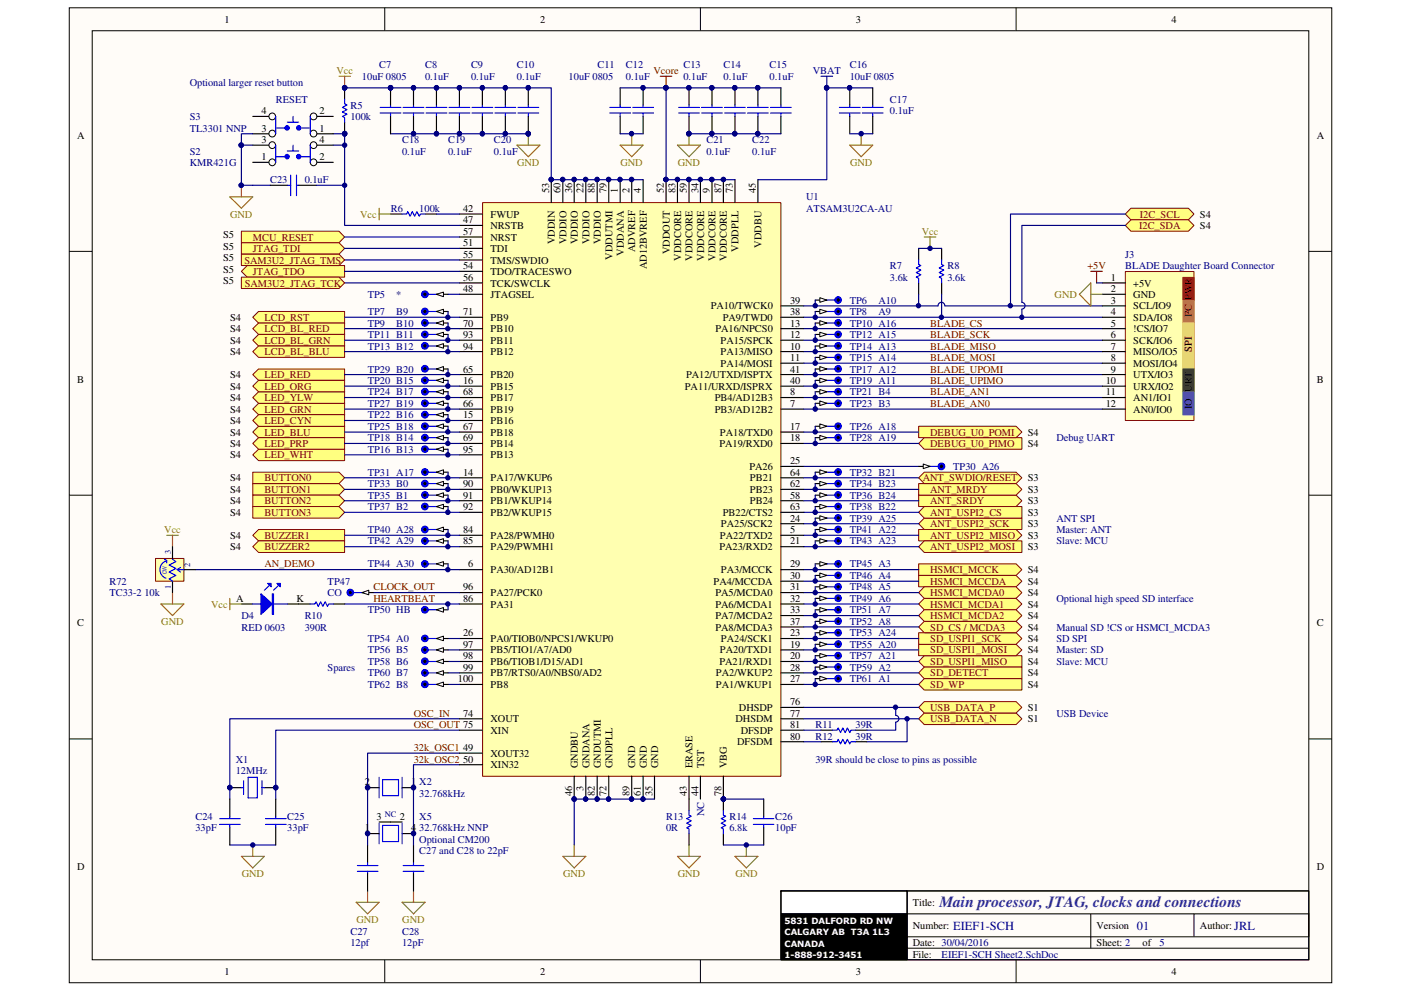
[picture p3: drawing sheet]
<svg xmlns="http://www.w3.org/2000/svg" width="297mm" height="210mm" viewBox="0 0 297 210" stroke-linecap="round" stroke-linejoin="round" font-family="sans-serif">
<defs><g id="words">
<text font-size="3.3" fill="#421c8b" x="199.2" y="192.3">Main processor, JTAG, clocks and connections</text>
<g font-size="2.6" fill="#000080">
<text x="202.1" y="197.1">EIEF1-SCH</text>
<text x="241" y="197.1">01</text>
<text x="261.7" y="197.1">JRL</text>
</g>
<g font-size="2.2">
<text x="47.6" y="4.8">1</text>
<text x="114.5" y="4.8">2</text>
<text x="181.4" y="4.8">3</text>
<text x="248.4" y="4.8">4</text>
<text x="16.3" y="29.4">A</text>
<text x="55.5" y="27.9">3</text>
<text x="55.5" y="24.3">4</text>
<text x="67.7" y="27.9">1</text>
<text x="67.7" y="24.3">2</text>
<text x="279.2" y="29.4">A</text>
<text x="55.5" y="34">1</text>
<text x="55.5" y="30.3">3</text>
<text x="67.7" y="34">2</text>
<text x="67.7" y="30.3">4</text>
<text x="116.4" y="41" transform="rotate(-90 116.4 41)">53</text>
<text x="118.9" y="41" transform="rotate(-90 118.9 41)">60</text>
<text x="121.3" y="41" transform="rotate(-90 121.3 41)">36</text>
<text x="123.7" y="41" transform="rotate(-90 123.7 41)">22</text>
<text x="126.2" y="41" transform="rotate(-90 126.2 41)">88</text>
<text x="128.6" y="41" transform="rotate(-90 128.6 41)">79</text>
<text x="131" y="41" transform="rotate(-90 131 41)">1</text>
<text x="133.5" y="41" transform="rotate(-90 133.5 41)">2</text>
<text x="135.9" y="41" transform="rotate(-90 135.9 41)">4</text>
<text x="140.8" y="41" transform="rotate(-90 140.8 41)">52</text>
<text x="143.2" y="41" transform="rotate(-90 143.2 41)">83</text>
<text x="145.6" y="41" transform="rotate(-90 145.6 41)">59</text>
<text x="148.1" y="41" transform="rotate(-90 148.1 41)">34</text>
<text x="150.5" y="41" transform="rotate(-90 150.5 41)">9</text>
<text x="152.9" y="41" transform="rotate(-90 152.9 41)">87</text>
<text x="155.4" y="41" transform="rotate(-90 155.4 41)">73</text>
<text x="160.2" y="41" transform="rotate(-90 160.2 41)">45</text>
<text x="98.2" y="44.9">42</text>
<text x="98.2" y="47.4">47</text>
<text x="104" y="46.1">FWUP</text>
<text x="254.4" y="46.1">S4</text>
<text x="47.3" y="50.5">S5</text>
<text x="47.3" y="53">S5</text>
<text x="98.2" y="52.2">51</text>
<text x="98.2" y="49.8">57</text>
<text x="104" y="48.6">NRSTB</text>
<text x="104" y="53.4">TDI</text>
<text x="104" y="51">NRST</text>
<text x="117.6" y="51.7" transform="rotate(-90 117.6 51.7)">VDDIN</text>
<text x="120.1" y="51.7" transform="rotate(-90 120.1 51.7)">VDDIO</text>
<text x="122.5" y="51.7" transform="rotate(-90 122.5 51.7)">VDDIO</text>
<text x="125" y="51.7" transform="rotate(-90 125 51.7)">VDDIO</text>
<text x="127.4" y="51.7" transform="rotate(-90 127.4 51.7)">VDDIO</text>
<text x="134.7" y="53.5" transform="rotate(-90 134.7 53.5)">ADVREF</text>
<text x="142" y="53.9" transform="rotate(-90 142 53.9)">VDDOUT</text>
<text x="156.6" y="53.3" transform="rotate(-90 156.6 53.3)">VDDPLL</text>
<text x="161.5" y="52.5" transform="rotate(-90 161.5 52.5)">VDDBU</text>
<text x="254.4" y="48.6">S4</text>
<text x="47.3" y="55.4">S5</text>
<text x="47.3" y="57.8">S5</text>
<text x="98.2" y="57.1">54</text>
<text x="98.2" y="54.7">55</text>
<text x="98.2" y="59.5">56</text>
<text x="104" y="58.3">TDO/TRACESWO</text>
<text x="104" y="55.9">TMS/SWDIO</text>
<text x="129.8" y="55" transform="rotate(-90 129.8 55)">VDDUTMI</text>
<text x="132.2" y="54.2" transform="rotate(-90 132.2 54.2)">VDDANA</text>
<text x="137.1" y="57.1" transform="rotate(-90 137.1 57.1)">AD12BVREF</text>
<text x="144.4" y="55.3" transform="rotate(-90 144.4 55.3)">VDDCORE</text>
<text x="146.9" y="55.3" transform="rotate(-90 146.9 55.3)">VDDCORE</text>
<text x="149.3" y="55.3" transform="rotate(-90 149.3 55.3)">VDDCORE</text>
<text x="151.7" y="55.3" transform="rotate(-90 151.7 55.3)">VDDCORE</text>
<text x="154.1" y="55.3" transform="rotate(-90 154.1 55.3)">VDDCORE</text>
<text x="235.5" y="59.5">1</text>
<text x="47.3" y="60.2">S5</text>
<text x="98.2" y="61.9">48</text>
<text x="104" y="63.2">JTAGSEL</text>
<text x="104" y="60.7">TCK/SWCLK</text>
<text x="150.7" y="65.6">PA10/TWCK0</text>
<text x="167.5" y="64.4">39</text>
<text x="235.5" y="61.9">2</text>
<text x="235.5" y="64.4">3</text>
<text x="240.3" y="60.7">+5V</text>
<text x="240.3" y="63.2">GND</text>
<text x="240.3" y="65.6">SCL/IO9</text>
<text x="252.7" y="63.6" transform="rotate(-90 252.7 63.6)">PWR</text>
<text x="48.8" y="68">S4</text>
<text x="48.8" y="70.4">S4</text>
<text x="98.2" y="69.3">70</text>
<text x="98.2" y="66.8">71</text>
<text x="98.2" y="71.7">93</text>
<text x="104" y="70.4">PB10</text>
<text x="104" y="68">PB9</text>
<text x="151.7" y="70.4">PA16/NPCS0</text>
<text x="153.2" y="68">PA9/TWD0</text>
<text x="167.5" y="66.8">38</text>
<text x="167.5" y="71.7">12</text>
<text x="167.5" y="69.3">13</text>
<text x="235.5" y="66.8">4</text>
<text x="235.5" y="69.3">5</text>
<text x="235.5" y="71.7">6</text>
<text x="240.3" y="68">SDA/IO8</text>
<text x="240.3" y="70.4">!CS/IO7</text>
<text x="252.7" y="67.3" transform="rotate(-90 252.7 67.3)">I²C</text>
<text x="48.8" y="72.9">S4</text>
<text x="48.8" y="75.3">S4</text>
<text x="98.2" y="74.1">94</text>
<text x="104" y="72.9">PB11</text>
<text x="104" y="75.3">PB12</text>
<text x="152.8" y="75.3">PA13/MISO</text>
<text x="152.8" y="77.8">PA14/MOSI</text>
<text x="152.8" y="72.9">PA15/SPCK</text>
<text x="167.5" y="74.1">10</text>
<text x="167.5" y="76.5">11</text>
<text x="235.5" y="74.1">7</text>
<text x="235.5" y="76.5">8</text>
<text x="240.3" y="72.9">SCK/IO6</text>
<text x="240.3" y="75.3">MISO/IO5</text>
<text x="240.3" y="77.8">MOSI/IO4</text>
<text x="252.7" y="74.6" transform="rotate(-90 252.7 74.6)">SPI</text>
<text x="16.4" y="81.1">B</text>
<text x="48.8" y="80.2">S4</text>
<text x="48.8" y="82.6">S4</text>
<text x="98.2" y="81.4">16</text>
<text x="98.2" y="79">65</text>
<text x="98.2" y="83.8">68</text>
<text x="104" y="82.6">PB15</text>
<text x="104" y="80.2">PB20</text>
<text x="145.2" y="82.6">PA11/URXD/ISPRX</text>
<text x="145.5" y="80.2">PA12/UTXD/ISPTX</text>
<text x="167.5" y="83.8">8</text>
<text x="167.5" y="81.4">40</text>
<text x="167.5" y="79">41</text>
<text x="234.4" y="81.4">10</text>
<text x="234.4" y="83.8">11</text>
<text x="235.5" y="79">9</text>
<text x="240.3" y="80.2">UTX/IO3</text>
<text x="240.3" y="82.6">URX/IO2</text>
<text x="252.7" y="83.1" transform="rotate(-90 252.7 83.1)">URT</text>
<text x="279.2" y="81.1">B</text>
<text x="48.8" y="85">S4</text>
<text x="48.8" y="87.5">S4</text>
<text x="48.8" y="89.9">S4</text>
<text x="98.2" y="88.7">15</text>
<text x="98.2" y="86.3">66</text>
<text x="104" y="89.9">PB16</text>
<text x="104" y="87.5">PB19</text>
<text x="104" y="85">PB17</text>
<text x="151.6" y="87.5">PB3/AD12B2</text>
<text x="151.6" y="85">PB4/AD12B3</text>
<text x="167.5" y="86.3">7</text>
<text x="234.4" y="86.3">12</text>
<text x="240.3" y="85">AN1/IO1</text>
<text x="240.3" y="87.5">AN0/IO0</text>
<text x="252.7" y="86.7" transform="rotate(-90 252.7 86.7)">IO</text>
<text x="48.8" y="92.4">S4</text>
<text x="48.8" y="94.8">S4</text>
<text x="98.2" y="91.1">67</text>
<text x="98.2" y="93.6">69</text>
<text x="104" y="92.4">PB18</text>
<text x="104" y="94.8">PB14</text>
<text x="152.5" y="94.8">PA19/RXD0</text>
<text x="152.7" y="92.4">PA18/TXD0</text>
<text x="167.5" y="91.1">17</text>
<text x="167.5" y="93.6">18</text>
<text x="217.9" y="92.4">S4</text>
<text x="217.9" y="94.8">S4</text>
<text x="48.8" y="97.2">S4</text>
<text x="98.2" y="100.9">14</text>
<text x="98.2" y="96">95</text>
<text x="104" y="97.2">PB13</text>
<text x="158.9" y="99.7">PA26</text>
<text x="167.5" y="98.4">25</text>
<text x="167.5" y="100.9">64</text>
<text x="48.8" y="102.1">S4</text>
<text x="48.8" y="104.5">S4</text>
<text x="48.8" y="106.9">S4</text>
<text x="98.2" y="103.3">90</text>
<text x="98.2" y="105.7">91</text>
<text x="104" y="102.1">PA17/WKUP6</text>
<text x="104" y="104.5">PB0/WKUP13</text>
<text x="104" y="106.9">PB1/WKUP14</text>
<text x="159" y="106.9">PB24</text>
<text x="159" y="104.5">PB23</text>
<text x="159" y="102.1">PB21</text>
<text x="167.5" y="105.7">58</text>
<text x="167.5" y="103.3">62</text>
<text x="217.9" y="102.1">S3</text>
<text x="217.9" y="104.5">S3</text>
<text x="217.9" y="106.9">S3</text>
<text x="48.8" y="109.4">S4</text>
<text x="98.2" y="113">84</text>
<text x="98.2" y="108.2">92</text>
<text x="104" y="109.4">PB2/WKUP15</text>
<text x="152.9" y="111.8">PA25/SCK2</text>
<text x="153.2" y="109.4">PB22/CTS2</text>
<text x="167.5" y="113">5</text>
<text x="167.5" y="108.2">63</text>
<text x="167.5" y="110.6">24</text>
<text x="217.9" y="111.8">S3</text>
<text x="217.9" y="109.4">S3</text>
<text x="48.8" y="114.3">S4</text>
<text x="48.8" y="116.7">S4</text>
<text x="98.2" y="115.4">85</text>
<text x="104" y="114.3">PA28/PWMH0</text>
<text x="104" y="116.7">PA29/PWMH1</text>
<text x="152.5" y="116.7">PA23/RXD2</text>
<text x="152.7" y="114.3">PA22/TXD2</text>
<text x="167.5" y="115.4">21</text>
<text x="217.9" y="114.3">S3</text>
<text x="217.9" y="116.7">S3</text>
<text x="98.2" y="125.2">96</text>
<text x="99.3" y="120.3">6</text>
<text x="104" y="121.5">PA30/AD12B1</text>
<text x="151.3" y="124">PA4/MCCDA</text>
<text x="152.9" y="121.5">PA3/MCCK</text>
<text x="167.5" y="122.8">30</text>
<text x="167.5" y="125.2">31</text>
<text x="167.5" y="120.3">29</text>
<text x="217.9" y="124">S4</text>
<text x="217.9" y="121.5">S4</text>
<text x="50.1" y="127.6">A</text>
<text x="62.9" y="127.6">K</text>
<text x="98.2" y="127.6">86</text>
<text x="104" y="128.8">PA31</text>
<text x="104" y="126.4">PA27/PCK0</text>
<text x="151.7" y="126.4">PA5/MCDA0</text>
<text x="151.7" y="128.8">PA6/MCDA1</text>
<text x="151.7" y="131.3">PA7/MCDA2</text>
<text x="167.5" y="127.6">32</text>
<text x="167.5" y="130">33</text>
<text x="217.9" y="126.4">S4</text>
<text x="217.9" y="128.8">S4</text>
<text x="217.9" y="131.3">S4</text>
<text x="16.4" y="132.8">C</text>
<text x="98.2" y="134.9">26</text>
<text x="98.2" y="137.4">97</text>
<text x="104" y="136.1">PA0/TIOB0/NPCS1/WKUP0</text>
<text x="151.7" y="133.7">PA8/MCDA3</text>
<text x="152.9" y="136.1">PA24/SCK1</text>
<text x="167.5" y="137.4">19</text>
<text x="167.5" y="132.5">37</text>
<text x="167.5" y="134.9">23</text>
<text x="217.9" y="133.7">S4</text>
<text x="217.9" y="136.1">S4</text>
<text x="279.2" y="132.8">C</text>
<text x="98.2" y="139.8">98</text>
<text x="98.2" y="142.2">99</text>
<text x="104" y="138.6">PB5/TIO1/A7/AD0</text>
<text x="104" y="141">PB6/TIOB1/D15/AD1</text>
<text x="104" y="143.4">PB7/RTS0/A0/NBS0/AD2</text>
<text x="151.8" y="143.4">PA2/WKUP2</text>
<text x="152.5" y="141">PA21/RXD1</text>
<text x="152.7" y="138.6">PA20/TXD1</text>
<text x="167.5" y="142.2">28</text>
<text x="167.5" y="139.8">20</text>
<text x="217.9" y="138.6">S4</text>
<text x="217.9" y="141">S4</text>
<text x="217.9" y="143.4">S4</text>
<text x="97.1" y="144.7">100</text>
<text x="104" y="145.9">PB8</text>
<text x="151.8" y="145.9">PA1/WKUP1</text>
<text x="167.5" y="144.7">27</text>
<text x="167.5" y="149.5">76</text>
<text x="217.9" y="145.9">S4</text>
<text x="98.2" y="151.9">74</text>
<text x="104" y="153.2">XOUT</text>
<text x="104" y="155.6">XIN</text>
<text x="156" y="153.2">DHSDM</text>
<text x="156.7" y="150.7">DHSDP</text>
<text x="157.1" y="155.6">DFSDP</text>
<text x="167.5" y="154.4">81</text>
<text x="167.5" y="151.9">77</text>
<text x="217.9" y="150.7">S1</text>
<text x="217.9" y="153.2">S1</text>
<text x="98.2" y="159.3">49</text>
<text x="98.2" y="161.7">50</text>
<text x="104" y="160.4">XOUT32</text>
<text x="156.3" y="158">DFSDM</text>
<text x="167.5" y="156.8">80</text>
<text x="77.3" y="166.5">2</text>
<text x="87.2" y="166.5">1</text>
<text x="104" y="162.9">XIN32</text>
<text x="122.5" y="162.9" transform="rotate(-90 122.5 162.9)">GNDBU</text>
<text x="123.7" y="167.6" transform="rotate(-90 123.7 167.6)">3</text>
<text x="125" y="162.9" transform="rotate(-90 125 162.9)">GNDANA</text>
<text x="127.4" y="162.9" transform="rotate(-90 127.4 162.9)">GNDUTMI</text>
<text x="129.8" y="162.9" transform="rotate(-90 129.8 162.9)">GNDPLL</text>
<text x="134.7" y="162.9" transform="rotate(-90 134.7 162.9)">GND</text>
<text x="137.1" y="162.9" transform="rotate(-90 137.1 162.9)">GND</text>
<text x="139.5" y="162.9" transform="rotate(-90 139.5 162.9)">GND</text>
<text x="146.9" y="162.9" transform="rotate(-90 146.9 162.9)">ERASE</text>
<text x="149.3" y="162.9" transform="rotate(-90 149.3 162.9)">TST</text>
<text x="154.1" y="162.9" transform="rotate(-90 154.1 162.9)">VBG</text>
<text x="79.8" y="173.8">3</text>
<text x="84.8" y="173.8">2</text>
<text x="121.3" y="168.7" transform="rotate(-90 121.3 168.7)">46</text>
<text x="126.2" y="168.7" transform="rotate(-90 126.2 168.7)">82</text>
<text x="128.6" y="168.7" transform="rotate(-90 128.6 168.7)">72</text>
<text x="133.5" y="168.7" transform="rotate(-90 133.5 168.7)">89</text>
<text x="135.9" y="168.7" transform="rotate(-90 135.9 168.7)">61</text>
<text x="138.3" y="168.7" transform="rotate(-90 138.3 168.7)">35</text>
<text x="145.6" y="168.7" transform="rotate(-90 145.6 168.7)">43</text>
<text x="148.1" y="168.7" transform="rotate(-90 148.1 168.7)">44</text>
<text x="152.9" y="168.7" transform="rotate(-90 152.9 168.7)">78</text>
<text x="77.3" y="176.3">1</text>
<text x="87.2" y="176.3">4</text>
<text x="16.3" y="184.5">D</text>
<text x="279.2" y="184.5">D</text>
<text x="193.5" y="192.1">Title:</text>
<text x="193.5" y="196.9">Number:</text>
<text x="232.5" y="196.9">Version</text>
<text x="254.4" y="196.9">Author:</text>
<text x="193.5" y="200.6">Date: 30/04/2016</text>
<text x="193.5" y="203">File:</text>
<text x="232.5" y="200.6">Sheet: 2</text>
<text x="242.2" y="200.6">of</text>
<text x="47.6" y="206.7">1</text>
<text x="114.5" y="206.7">2</text>
<text x="181.4" y="206.7">3</text>
<text x="248.4" y="206.7">4</text>
</g>
<g font-size="2.2" fill="#808000">
<text x="71.3" y="15.7">Vcc</text>
<text x="109.6" y="35.2">GND</text>
<text x="131.6" y="35.2">GND</text>
<text x="143.7" y="35.2">GND</text>
<text x="180.3" y="35.2">GND</text>
<text x="48.8" y="46.1">GND</text>
<text x="76.4" y="46.1">Vcc</text>
<text x="195.4" y="49.8">Vcc</text>
<text x="223.6" y="63.2">GND</text>
<text x="34.8" y="113">Vcc</text>
<text x="44.7" y="128.8">Vcc</text>
<text x="34.2" y="132.5">GND</text>
<text x="51.3" y="186">GND</text>
<text x="119.4" y="186">GND</text>
<text x="143.7" y="186">GND</text>
<text x="155.9" y="186">GND</text>
<text x="75.6" y="195.7">GND</text>
<text x="85.3" y="195.7">GND</text>
</g>
<g font-size="2.2" fill="#000080">
<text x="76.7" y="16.9">10uF 0805</text>
<text x="80.4" y="14.5">C7</text>
<text x="90.1" y="14.5">C8</text>
<text x="90.1" y="16.9">0.1uF</text>
<text x="99.9" y="14.5">C9</text>
<text x="99.9" y="16.9">0.1uF</text>
<text x="109.6" y="14.5">C10</text>
<text x="109.6" y="16.9">0.1uF</text>
<text x="120.6" y="16.9">10uF 0805</text>
<text x="126.7" y="14.5">C11</text>
<text x="132.7" y="14.5">C12</text>
<text x="132.7" y="16.9">0.1uF</text>
<text x="144.9" y="14.5">C13</text>
<text x="144.9" y="16.9">0.1uF</text>
<text x="153.4" y="14.5">C14</text>
<text x="153.4" y="16.9">0.1uF</text>
<text x="163.1" y="14.5">C15</text>
<text x="163.1" y="16.9">0.1uF</text>
<text x="172.3" y="15.7">VBAT</text>
<text x="180.2" y="14.5">C16</text>
<text x="180.2" y="16.9">10uF 0805</text>
<text x="40.3" y="18.2">Optional larger reset button</text>
<text x="58.5" y="21.8">RESET</text>
<text x="74.3" y="23">R5</text>
<text x="188.7" y="21.8">C17</text>
<text x="40.3" y="25.4">S3</text>
<text x="40.3" y="27.9">TL3301 NNP</text>
<text x="74.3" y="25.4">100k</text>
<text x="188.7" y="24.3">0.1uF</text>
<text x="40.3" y="32.8">S2</text>
<text x="40.3" y="35.2">KMR421G</text>
<text x="85.3" y="30.3">C18</text>
<text x="85.3" y="32.8">0.1uF</text>
<text x="95" y="30.3">C19</text>
<text x="95" y="32.8">0.1uF</text>
<text x="104.7" y="30.3">C20</text>
<text x="104.7" y="32.8">0.1uF</text>
<text x="149.8" y="30.3">C21</text>
<text x="149.8" y="32.8">0.1uF</text>
<text x="159.5" y="30.3">C22</text>
<text x="159.5" y="32.8">0.1uF</text>
<text x="57.3" y="38.8">C23</text>
<text x="64.6" y="38.8">0.1uF</text>
<text x="82.8" y="44.9">R6</text>
<text x="88.9" y="44.9">100k</text>
<text x="170.9" y="42.5">U1</text>
<text x="170.9" y="44.9">ATSAM3U2CA-AU</text>
<text x="188.7" y="57.1">R7</text>
<text x="188.7" y="59.5">3.6k</text>
<text x="200.9" y="57.1">R8</text>
<text x="200.9" y="59.5">3.6k</text>
<text x="238.6" y="54.7">J3</text>
<text x="238.6" y="57.1">BLADE Daughter Board Connector</text>
<text x="78" y="63.2">TP5</text>
<text x="84" y="63.2">*</text>
<text x="180.2" y="64.4">TP6</text>
<text x="186.3" y="64.4">A10</text>
<text x="78" y="66.8">TP7</text>
<text x="78" y="69.3">TP9</text>
<text x="78" y="71.7">TP11 B11</text>
<text x="84" y="66.8">B9</text>
<text x="84" y="69.3">B10</text>
<text x="180.2" y="66.8">TP8</text>
<text x="180.2" y="69.3">TP10 A16</text>
<text x="180.2" y="71.7">TP12 A15</text>
<text x="186.3" y="66.8">A9</text>
<text x="78" y="74.1">TP13 B12</text>
<text x="180.2" y="74.1">TP14 A13</text>
<text x="180.2" y="76.5">TP15 A14</text>
<text x="78" y="81.4">TP20 B15</text>
<text x="78" y="83.8">TP24 B17</text>
<text x="78" y="79">TP29 B20</text>
<text x="180.2" y="79">TP17 A12</text>
<text x="180.2" y="81.4">TP19 A11</text>
<text x="180.2" y="83.8">TP21 B4</text>
<text x="78" y="88.7">TP22 B16</text>
<text x="78" y="86.3">TP27 B19</text>
<text x="180.2" y="86.3">TP23 B3</text>
<text x="78" y="93.6">TP18 B14</text>
<text x="78" y="91.1">TP25 B18</text>
<text x="180.2" y="91.1">TP26 A18</text>
<text x="180.2" y="93.6">TP28 A19</text>
<text x="224" y="93.6">Debug UART</text>
<text x="78" y="96">TP16 B13</text>
<text x="78" y="100.9">TP31 A17</text>
<text x="180.2" y="100.9">TP32 B21</text>
<text x="202.1" y="99.7">TP30 A26</text>
<text x="78" y="103.3">TP33 B0</text>
<text x="78" y="105.7">TP35 B1</text>
<text x="180.2" y="103.3">TP34 B23</text>
<text x="180.2" y="105.7">TP36 B24</text>
<text x="78" y="108.2">TP37 B2</text>
<text x="78" y="113">TP40 A28</text>
<text x="180.2" y="108.2">TP38 B22</text>
<text x="180.2" y="110.6">TP39 A25</text>
<text x="180.2" y="113">TP41 A22</text>
<text x="224" y="113">Master: ANT</text>
<text x="224" y="110.6">ANT SPI</text>
<text x="78" y="115.4">TP42 A29</text>
<text x="180.2" y="115.4">TP43 A23</text>
<text x="224" y="115.4">Slave: MCU</text>
<text x="23.2" y="124">R72</text>
<text x="69.5" y="124">TP47</text>
<text x="78" y="120.3">TP44 A30</text>
<text x="180.2" y="120.3">TP45 A3</text>
<text x="180.2" y="122.8">TP46 A4</text>
<text x="180.2" y="125.2">TP48 A5</text>
<text x="23.2" y="126.4">TC33-2 10k</text>
<text x="51.2" y="131.3">D4</text>
<text x="64.6" y="131.3">R10</text>
<text x="69.5" y="126.4">CO</text>
<text x="78" y="130">TP50 HB</text>
<text x="180.2" y="127.6">TP49 A6</text>
<text x="180.2" y="130">TP51 A7</text>
<text x="224" y="127.6">Optional high speed SD interface</text>
<text x="51.2" y="133.7">RED 0603</text>
<text x="64.6" y="133.7">390R</text>
<text x="78" y="136.1">TP54 A0</text>
<text x="180.2" y="132.5">TP52 A8</text>
<text x="180.2" y="134.9">TP53 A24</text>
<text x="180.2" y="137.4">TP55 A20</text>
<text x="224" y="136.1">SD SPI</text>
<text x="224" y="133.7">Manual SD !CS or HSMCI_MCDA3</text>
<text x="69.5" y="142.2">Spares</text>
<text x="78" y="138.6">TP56 B5</text>
<text x="78" y="141">TP58 B6</text>
<text x="78" y="143.4">TP60 B7</text>
<text x="180.2" y="142.2">TP59 A2</text>
<text x="180.2" y="139.8">TP57 A21</text>
<text x="224" y="138.6">Master: SD</text>
<text x="224" y="141">Slave: MCU</text>
<text x="78" y="145.9">TP62 B8</text>
<text x="180.2" y="144.7">TP61 A1</text>
<text x="172.9" y="154.4">R11</text>
<text x="181.4" y="154.4">39R</text>
<text x="224" y="151.9">USB Device</text>
<text x="50" y="161.7">X1</text>
<text x="172.9" y="156.8">R12</text>
<text x="172.9" y="161.7">39R should be close to pins as possible</text>
<text x="181.4" y="156.8">39R</text>
<text x="50" y="164.1">12MHz</text>
<text x="88.9" y="166.5">X2</text>
<text x="41.4" y="173.8">C24</text>
<text x="60.9" y="173.8">C25</text>
<text x="88.9" y="169">32.768kHz</text>
<text x="88.9" y="173.8">X5</text>
<text x="141.2" y="173.8">R13</text>
<text x="149.3" y="173.1" transform="rotate(-90 149.3 173.1)">NC</text>
<text x="154.6" y="173.8">R14</text>
<text x="164.4" y="173.8">C26</text>
<text x="41.4" y="176.3">33pF</text>
<text x="60.9" y="176.3">33pF</text>
<text x="88.9" y="178.7">Optional CM200</text>
<text x="88.9" y="176.3">32.768kHz NNP</text>
<text x="141.2" y="176.3">0R</text>
<text x="154.6" y="176.3">6.8k</text>
<text x="164.4" y="176.3">10pF</text>
<text x="88.9" y="181.1">C27 and C28 to 22pF</text>
<text x="74.3" y="198.2">C27</text>
<text x="74.3" y="200.6">12pf</text>
<text x="85.3" y="198.2">C28</text>
<text x="85.3" y="200.6">12pF</text>
<text x="199.6" y="203">EIEF1-SCH Sheet2.SchDoc</text>
<text x="245.9" y="200.6">5</text>
</g>
<g font-size="2.2" fill="#800000">
<text x="138.6" y="15.7">Vcore</text>
<text x="241.7" y="46.1">I2C_SCL</text>
<text x="53.6" y="51">MCU_RESET</text>
<text x="53.6" y="53.4">JTAG_TDI</text>
<text x="241.5" y="48.6">I2C_SDA</text>
<text x="51.8" y="55.9">SAM3U2_JTAG_TMS</text>
<text x="53.6" y="58.3">JTAG_TDO</text>
<text x="230.5" y="57.1">+5V</text>
<text x="51.9" y="60.7">SAM3U2_JTAG_TCK</text>
<text x="56" y="68">LCD_RST</text>
<text x="56" y="70.4">LCD_BL_RED</text>
<text x="197.2" y="71.7">BLADE_SCK</text>
<text x="197.2" y="69.3">BLADE_CS</text>
<text x="56" y="72.9">LCD_BL_GRN</text>
<text x="56" y="75.3">LCD_BL_BLU</text>
<text x="197.2" y="76.5">BLADE_MOSI</text>
<text x="197.2" y="74.1">BLADE_MISO</text>
<text x="56" y="80.2">LED_RED</text>
<text x="56" y="82.6">LED_ORG</text>
<text x="197.2" y="83.8">BLADE_AN1</text>
<text x="197.2" y="81.4">BLADE_UPIMO</text>
<text x="197.2" y="79">BLADE_UPOMI</text>
<text x="56" y="87.5">LED_GRN</text>
<text x="56" y="85">LED_YLW</text>
<text x="56" y="89.9">LED_CYN</text>
<text x="197.2" y="86.3">BLADE_AN0</text>
<text x="56" y="92.4">LED_BLU</text>
<text x="56" y="94.8">LED_PRP</text>
<text x="197.2" y="94.8">DEBUG_U0_PIMO</text>
<text x="197.2" y="92.4">DEBUG_U0_POMI</text>
<text x="56" y="97.2">LED_WHT</text>
<text x="56" y="104.5">BUTTON1</text>
<text x="56" y="106.9">BUTTON2</text>
<text x="56" y="102.1">BUTTON0</text>
<text x="195.7" y="102.1">ANT_SWDIO/RESET</text>
<text x="197.2" y="106.9">ANT_SRDY</text>
<text x="197.2" y="104.5">ANT_MRDY</text>
<text x="56" y="109.4">BUTTON3</text>
<text x="197.2" y="111.8">ANT_USPI2_SCK</text>
<text x="197.2" y="109.4">ANT_USPI2_CS</text>
<text x="56" y="114.3">BUZZER1</text>
<text x="56" y="116.7">BUZZER2</text>
<text x="197.2" y="114.3">ANT_USPI2_MISO</text>
<text x="197.2" y="116.7">ANT_USPI2_MOSI</text>
<text x="56" y="120.3">AN_DEMO</text>
<text x="79.2" y="125.2">CLOCK_OUT</text>
<text x="197.2" y="121.5">HSMCI_MCCK</text>
<text x="197.2" y="124">HSMCI_MCCDA</text>
<text x="79.2" y="127.6">HEARTBEAT</text>
<text x="197.2" y="126.4">HSMCI_MCDA0</text>
<text x="197.2" y="128.8">HSMCI_MCDA1</text>
<text x="197.2" y="131.3">HSMCI_MCDA2</text>
<text x="197.2" y="136.1">SD_USPI1_SCK</text>
<text x="197.2" y="133.7">SD_CS / MCDA3</text>
<text x="197.2" y="141">SD_USPI1_MISO</text>
<text x="197.2" y="138.6">SD_USPI1_MOSI</text>
<text x="197.2" y="143.4">SD_DETECT</text>
<text x="197.2" y="145.9">SD_WP</text>
<text x="87.7" y="151.9">OSC_IN</text>
<text x="87.7" y="154.4">OSC_OUT 75</text>
<text x="197.2" y="153.2">USB_DATA_N</text>
<text x="197.2" y="150.7">USB_DATA_P</text>
<text x="87.7" y="159.3">32k_OSC1</text>
<text x="87.7" y="161.7">32k_OSC2</text>
</g>
<g font-size="1.8" fill="#000080">
<text x="36.2" y="117.4" transform="rotate(-90 36.2 117.4)">3</text>
<text x="36.2" y="124.9" transform="rotate(-90 36.2 124.9)">1</text>
<text x="40.3" y="120.3" transform="rotate(-90 40.3 120.3)">2</text>
<text x="81.6" y="173.3">NC</text>
</g>
<g font-size="1.8" fill="#fff">
<text x="166.3" y="195.8">5831 DALFORD RD NW</text>
<text x="166.3" y="198.2">CALGARY AB T3A 1L3</text>
<text x="166.3" y="200.7">CANADA</text>
<text x="166.3" y="203.1">1-888-912-3451</text>
</g>
<text font-size="1.3" fill="#00f" x="35.3" y="121.8" transform="rotate(-90 35.3 121.8)">CW</text>
</g></defs>
<path d="M14.7 1.7h267.7v206.7h-267.7z" fill="#fffcf8"/>
<path d="M14.7 1.7h267.7v206.7h-267.7z" fill="none" stroke="#000" stroke-width=".21"/>
<path d="M19.6 6.6h257.9v196.9h-257.9z" fill="#fffcf8"/>
<g fill="none" stroke="#000" stroke-width=".21">
<path d="M19.6 6.5h257.9v197h-257.9zM81.6 1.6v4.9M148.5 1.6v4.9M215.4 1.6v4.9M14.7 53.3h4.9M277.5 53.3h4.9M14.7 105h4.9M277.5 105h4.9M14.7 156.7h4.9M277.5 156.7h4.9M165.6 188.9h26.7M192.3 198.6h85.2v-4.8h-24.4v4.8"/>
<path d="M192.3 193.8h60.8M231.3 193.8v7.2M277.5 188.9h-85.2v14.6M81.6 203.5v4.9M148.5 203.5v4.9M192.3 201h85.2M215.4 203.5v4.9"/>
</g>
<path d="M165.6 189h26.7v4.8h-26.7z" fill="#fff"/>
<path d="M165.6 188.9h26.7v4.9h-26.7zM165.6 193.8h26.7v9.7h-26.7z" fill="none" stroke="#000" stroke-width=".21"/>
<path d="M165.6 188.9h111.9v14.6h-111.9zM165.6 193.8h26.7M192.3 188.9v14.6" fill="none" stroke="#000" stroke-width=".24"/>
<path d="M165.6 193.8h26.7v9.7h-26.7z" fill="#000"/>
<path d="M53.6 179.2v2.4M51.2 181.6h4.8l-2.4 2.4z" fill="none" stroke="#808000" stroke-width=".24"/>
<circle cx="53.6" cy="179.2" r=".46" fill="#000080"/>
<circle cx="53.6" cy="179.2" r=".46" fill="none" stroke="#000080" stroke-width=".21"/>
<path d="M194.8 52.7v2.4M194.8 60v2.4M199.6 52.7v2.4M199.6 60v2.4" fill="none" stroke="#000" stroke-width=".24"/>
<path d="M194.8 55.1v1l.4 .2-.9 .5 .9 .5-.9 .5 .9 .5-.9 .5 .5 .2v1M199.6 55.1v1l.5 .2-1 .5 1 .5-1 .5 1 .5-1 .5 .5 .2v1" fill="none" stroke="#00f" stroke-width=".24"/>
<path d="M194.8 52.7h4.8M97.4 152.4h-48.7v17M97.4 154.8h-38.9v14.6M48.7 179.2h9.8" fill="none" stroke="#000080" stroke-width=".24"/>
<path d="M194.8 112.3h20.6l1.3 1.2-1.3 1.2h-20.6z" fill-rule="evenodd" fill="#ffff80"/>
<path d="M194.8 112.3h20.6l1.3 1.2-1.3 1.2h-20.6z" fill="none" stroke="#800000" stroke-width=".21"/>
<path d="M194.8 105h20.6l1.3 1.2-1.3 1.2h-20.6z" fill-rule="evenodd" fill="#ffff80"/>
<path d="M194.8 105h20.6l1.3 1.2-1.3 1.2h-20.6z" fill="none" stroke="#800000" stroke-width=".21"/>
<path d="M194.8 102.5h20.6l1.3 1.3-1.3 1.2h-20.6z" fill-rule="evenodd" fill="#ffff80"/>
<path d="M194.8 102.5h20.6l1.3 1.3-1.3 1.2h-20.6z" fill="none" stroke="#800000" stroke-width=".21"/>
<path d="M196 114.7h20.7v2.4h-20.7l-1.2-1.2z" fill-rule="evenodd" fill="#ffff80"/>
<path d="M196 114.7h20.7v2.4h-20.7l-1.2-1.2z" fill="none" stroke="#800000" stroke-width=".21"/>
<path d="M194.8 111l1.2-1.1h20.7v2.4h-20.7z" fill-rule="evenodd" fill="#ffff80"/>
<path d="M194.8 111l1.2-1.1h20.7v2.4h-20.7z" fill="none" stroke="#800000" stroke-width=".21"/>
<path d="M196 50.2h2.4M197.2 50.2v2.5" fill="none" stroke="#808000" stroke-width=".24"/>
<circle cx="197.2" cy="52.7" r=".46" fill="#000080"/>
<circle cx="197.2" cy="52.7" r=".46" fill="none" stroke="#000080" stroke-width=".21"/>
<path d="M46.6 174.8h4.3M46.6 173.6h4.3M48.7 173.1v.5M48.7 174.8v.7M56.3 174.8h4.4M56.3 173.6h4.4M58.5 173.1v.5M58.5 174.8v.7" fill="none" stroke="#00f" stroke-width=".24"/>
<path d="M48.7 169.4v3.7M48.7 175.5v3.7M58.5 169.4v3.7M58.5 175.5v3.7" fill="none" stroke="#000" stroke-width=".24"/>
<path d="M53.6 67.3l1.2-1.3h18.3v2.5h-18.3z" fill-rule="evenodd" fill="#ffff80"/>
<path d="M53.6 67.3l1.2-1.3h18.3v2.5h-18.3z" fill="none" stroke="#800000" stroke-width=".21"/>
<path d="M75.5 191.3h4.9l-2.5 2.5zM77.9 188.9v2.4M85.3 191.3h4.8l-2.4 2.5zM87.7 188.9v2.4" fill="none" stroke="#808000" stroke-width=".24"/>
<path d="M80.4 164.8v4.4M81.1 165.3h3.4v3.4h-3.4zM85.3 164.8v4.4" fill="none" stroke="#00f" stroke-width=".24"/>
<path d="M85.3 167h2.4" fill="none" stroke="#000" stroke-width=".24"/>
<circle cx="87.7" cy="167" r=".48" fill="#000080"/>
<circle cx="87.7" cy="167" r=".48" fill="none" stroke="#000080" stroke-width=".21"/>
<path d="M77.9 167h2.5" fill="none" stroke="#000" stroke-width=".24"/>
<circle cx="77.9" cy="167" r=".48" fill="#000080"/>
<circle cx="77.9" cy="167" r=".48" fill="none" stroke="#000080" stroke-width=".21"/>
<circle cx="87.7" cy="167" r=".48" fill="#000080"/>
<circle cx="87.7" cy="167" r=".48" fill="none" stroke="#000080" stroke-width=".21"/>
<circle cx="77.9" cy="167" r=".48" fill="#000080"/>
<circle cx="77.9" cy="167" r=".48" fill="none" stroke="#000080" stroke-width=".21"/>
<path d="M75.8 183.5h4.3M75.8 184.7h4.3M77.9 182.8v.7M77.9 184.7v.6M85.5 183.5h4.4M85.5 184.7h4.4M87.7 182.8v.7M87.7 184.7v.6" fill="none" stroke="#00f" stroke-width=".24"/>
<path d="M48.7 167h2.5M77.9 179.2v3.6M87.7 179.2v3.6M77.9 185.3v3.6M87.7 185.3v3.6" fill="none" stroke="#000" stroke-width=".24"/>
<path d="M97.4 159.7h-19.5v19.5M97.4 162.1h-9.7v17.1" fill="none" stroke="#000080" stroke-width=".24"/>
<circle cx="48.7" cy="167" r=".48" fill="#000080"/>
<circle cx="48.7" cy="167" r=".48" fill="none" stroke="#000080" stroke-width=".21"/>
<path d="M56 167h2.5" fill="none" stroke="#000" stroke-width=".24"/>
<circle cx="58.4" cy="167" r=".48" fill="#000080"/>
<circle cx="58.4" cy="167" r=".48" fill="none" stroke="#000080" stroke-width=".21"/>
<path d="M51.2 167h.4M51.6 165.5v2.9M52.6 164.8h2v4.4h-2zM55.5 165.5v2.9M55.5 167h.5" fill="none" stroke="#00f" stroke-width=".24"/>
<circle cx="48.7" cy="167" r=".48" fill="#000080"/>
<circle cx="48.7" cy="167" r=".48" fill="none" stroke="#000080" stroke-width=".21"/>
<circle cx="58.4" cy="167" r=".48" fill="#000080"/>
<circle cx="58.4" cy="167" r=".48" fill="none" stroke="#000080" stroke-width=".21"/>
<path d="M194.8 62.4v2.5" fill="none" stroke="#000080" stroke-width=".24"/>
<circle cx="194.7" cy="64.8" r=".46" fill="#000080"/>
<circle cx="194.7" cy="64.8" r=".46" fill="none" stroke="#000080" stroke-width=".21"/>
<path d="M199.6 62.4v4.9" fill="none" stroke="#000080" stroke-width=".24"/>
<circle cx="199.6" cy="67.3" r=".46" fill="#000080"/>
<circle cx="199.6" cy="67.3" r=".46" fill="none" stroke="#000080" stroke-width=".21"/>
<path d="M53.6 69.7l1.2-1.2h18.3v2.4h-18.3z" fill-rule="evenodd" fill="#ffff80"/>
<path d="M53.6 69.7l1.2-1.2h18.3v2.4h-18.3z" fill="none" stroke="#800000" stroke-width=".21"/>
<path d="M54.8 70.9h18.3v2.5h-18.3l-1.2-1.3z" fill-rule="evenodd" fill="#ffff80"/>
<path d="M54.8 70.9h18.3v2.5h-18.3l-1.2-1.3z" fill="none" stroke="#800000" stroke-width=".21"/>
<path d="M53.6 74.5l1.2-1.1h18.3v2.4h-18.3z" fill-rule="evenodd" fill="#ffff80"/>
<path d="M53.6 74.5l1.2-1.1h18.3v2.4h-18.3z" fill="none" stroke="#800000" stroke-width=".21"/>
<path d="M53.6 113.5l1.2-1.2h18.3v2.4h-18.3z" fill-rule="evenodd" fill="#ffff80"/>
<path d="M53.6 113.5l1.2-1.2h18.3v2.4h-18.3z" fill="none" stroke="#800000" stroke-width=".21"/>
<path d="M53.6 102.5h18.3l1.2 1.3-1.2 1.2h-18.3z" fill-rule="evenodd" fill="#ffff80"/>
<path d="M53.6 102.5h18.3l1.2 1.3-1.2 1.2h-18.3z" fill="none" stroke="#800000" stroke-width=".21"/>
<path d="M53.6 105h18.3l1.2 1.2-1.2 1.2h-18.3z" fill-rule="evenodd" fill="#ffff80"/>
<path d="M53.6 105h18.3l1.2 1.2-1.2 1.2h-18.3z" fill="none" stroke="#800000" stroke-width=".21"/>
<path d="M53.6 107.4h18.3l1.2 1.2-1.2 1.3h-18.3z" fill-rule="evenodd" fill="#ffff80"/>
<path d="M53.6 107.4h18.3l1.2 1.2-1.2 1.3h-18.3z" fill="none" stroke="#800000" stroke-width=".21"/>
<path d="M53.6 100.1h18.3l1.2 1.2-1.2 1.2h-18.3z" fill-rule="evenodd" fill="#ffff80"/>
<path d="M53.6 100.1h18.3l1.2 1.2-1.2 1.2h-18.3z" fill="none" stroke="#800000" stroke-width=".21"/>
<path d="M196 92.8h20.7v2.4h-20.7l-1.2-1.2z" fill-rule="evenodd" fill="#ffff80"/>
<path d="M196 92.8h20.7v2.4h-20.7l-1.2-1.2z" fill="none" stroke="#800000" stroke-width=".21"/>
<path d="M194.8 90.4h20.6l1.3 1.2-1.3 1.2h-20.6z" fill-rule="evenodd" fill="#ffff80"/>
<path d="M194.8 90.4h20.6l1.3 1.2-1.3 1.2h-20.6z" fill="none" stroke="#800000" stroke-width=".21"/>
<path d="M196 139h20.7v2.4h-20.7l-1.2-1.1z" fill-rule="evenodd" fill="#ffff80"/>
<path d="M196 139h20.7v2.4h-20.7l-1.2-1.1z" fill="none" stroke="#800000" stroke-width=".21"/>
<path d="M194.8 136.6h20.6l1.3 1.2-1.3 1.2h-20.6z" fill-rule="evenodd" fill="#ffff80"/>
<path d="M194.8 136.6h20.6l1.3 1.2-1.3 1.2h-20.6z" fill="none" stroke="#800000" stroke-width=".21"/>
<path d="M194.8 134.2h20.6l1.3 1.2-1.3 1.2h-20.6z" fill-rule="evenodd" fill="#ffff80"/>
<path d="M194.8 134.2h20.6l1.3 1.2-1.3 1.2h-20.6z" fill="none" stroke="#800000" stroke-width=".21"/>
<path d="M194.8 132.9l1.2-1.2h19.4l1.3 1.2-1.3 1.3h-19.4z" fill-rule="evenodd" fill="#ffff80"/>
<path d="M194.8 132.9l1.2-1.2h19.4l1.3 1.2-1.3 1.3h-19.4z" fill="none" stroke="#800000" stroke-width=".21"/>
<path d="M54.8 85.5h18.3v2.4h-18.3l-1.2-1.2z" fill-rule="evenodd" fill="#ffff80"/>
<path d="M54.8 85.5h18.3v2.4h-18.3l-1.2-1.2z" fill="none" stroke="#800000" stroke-width=".21"/>
<path d="M53.6 91.6l1.2-1.2h18.3v2.4h-18.3z" fill-rule="evenodd" fill="#ffff80"/>
<path d="M53.6 91.6l1.2-1.2h18.3v2.4h-18.3z" fill="none" stroke="#800000" stroke-width=".21"/>
<path d="M53.6 84.3l1.2-1.2h18.3v2.4h-18.3z" fill-rule="evenodd" fill="#ffff80"/>
<path d="M53.6 84.3l1.2-1.2h18.3v2.4h-18.3z" fill="none" stroke="#800000" stroke-width=".21"/>
<path d="M53.6 79.4l1.2-1.2h18.3v2.4h-18.3z" fill-rule="evenodd" fill="#ffff80"/>
<path d="M53.6 79.4l1.2-1.2h18.3v2.4h-18.3z" fill="none" stroke="#800000" stroke-width=".21"/>
<path d="M53.6 96.4l1.2-1.2h18.3v2.5h-18.3z" fill-rule="evenodd" fill="#ffff80"/>
<path d="M53.6 96.4l1.2-1.2h18.3v2.5h-18.3z" fill="none" stroke="#800000" stroke-width=".21"/>
<path d="M71.9 16.2h2.4M73.1 16.2v2.4" fill="none" stroke="#808000" stroke-width=".24"/>
<circle cx="73.1" cy="18.6" r=".48" fill="#000080"/>
<circle cx="73.1" cy="18.6" r=".48" fill="none" stroke="#000080" stroke-width=".21"/>
<path d="M146.1 179.2v2.4M143.6 181.6h4.9l-2.4 2.4z" fill="none" stroke="#808000" stroke-width=".24"/>
<path d="M73.1 18.6v2.4" fill="none" stroke="#000" stroke-width=".24"/>
<circle cx="73.1" cy="18.6" r=".48" fill="#000080"/>
<circle cx="73.1" cy="18.6" r=".48" fill="none" stroke="#000080" stroke-width=".21"/>
<path d="M73.1 25.9v2.5" fill="none" stroke="#000" stroke-width=".24"/>
<circle cx="73.1" cy="28.3" r=".48" fill="#000080"/>
<circle cx="73.1" cy="28.3" r=".48" fill="none" stroke="#000080" stroke-width=".21"/>
<path d="M73.1 21v1l.5 .3-1 .5 1 .4-1 .5 1 .5-1 .5 .5 .2v1" fill="none" stroke="#00f" stroke-width=".24"/>
<circle cx="73.1" cy="18.6" r=".48" fill="#000080"/>
<circle cx="73.1" cy="18.6" r=".48" fill="none" stroke="#000080" stroke-width=".21"/>
<circle cx="73.1" cy="28.3" r=".48" fill="#000080"/>
<circle cx="73.1" cy="28.3" r=".48" fill="none" stroke="#000080" stroke-width=".21"/>
<path d="M196 107.4h20.7v2.5h-20.7l-1.2-1.3z" fill-rule="evenodd" fill="#ffff80"/>
<path d="M196 107.4h20.7v2.5h-20.7l-1.2-1.3z" fill="none" stroke="#800000" stroke-width=".21"/>
<path d="M51.2 49h20.7l1.2 1.2-1.2 1.3h-20.7z" fill-rule="evenodd" fill="#ffff80"/>
<path d="M51.2 49h20.7l1.2 1.2-1.2 1.3h-20.7z" fill="none" stroke="#800000" stroke-width=".21"/>
<path d="M51.2 39.3v2.4M48.7 41.7h4.9l-2.4 2.5z" fill="none" stroke="#808000" stroke-width=".24"/>
<circle cx="51.1" cy="39.3" r=".46" fill="#000080"/>
<circle cx="51.1" cy="39.3" r=".46" fill="none" stroke="#000080" stroke-width=".21"/>
<path d="M53.6 81.9l1.2-1.3h18.3v2.5h-18.3z" fill-rule="evenodd" fill="#ffff80"/>
<path d="M53.6 81.9l1.2-1.3h18.3v2.5h-18.3z" fill="none" stroke="#800000" stroke-width=".21"/>
<path d="M53.6 94l1.2-1.2h18.3v2.4h-18.3z" fill-rule="evenodd" fill="#ffff80"/>
<path d="M53.6 94l1.2-1.2h18.3v2.4h-18.3z" fill="none" stroke="#800000" stroke-width=".21"/>
<path d="M53.6 89.2l1.2-1.3h18.3v2.5h-18.3z" fill-rule="evenodd" fill="#ffff80"/>
<path d="M53.6 89.2l1.2-1.3h18.3v2.5h-18.3z" fill="none" stroke="#800000" stroke-width=".21"/>
<path d="M153.4 169.4v2.5M153.4 176.7v2.5" fill="none" stroke="#000" stroke-width=".24"/>
<circle cx="153.4" cy="169.4" r=".46" fill="#000080"/>
<circle cx="153.4" cy="169.4" r=".46" fill="none" stroke="#000080" stroke-width=".21"/>
<path d="M153.4 171.9v.9l.5 .3-1 .5 1 .4-1 .5 1 .5-1 .5 .5 .3v.9" fill="none" stroke="#00f" stroke-width=".24"/>
<circle cx="153.4" cy="169.4" r=".46" fill="#000080"/>
<circle cx="153.4" cy="169.4" r=".46" fill="none" stroke="#000080" stroke-width=".21"/>
<path d="M159.7 174.8h4.4M159.7 173.6h4.4M161.9 173.1v.5M161.9 174.8v.7" fill="none" stroke="#00f" stroke-width=".24"/>
<path d="M161.9 169.4v3.7M161.9 175.5v3.7" fill="none" stroke="#000" stroke-width=".24"/>
<path d="M53.6 115.9l1.2-1.2h18.3v2.4h-18.3z" fill-rule="evenodd" fill="#ffff80"/>
<path d="M53.6 115.9l1.2-1.2h18.3v2.4h-18.3z" fill="none" stroke="#800000" stroke-width=".21"/>
<path d="M102.4 43h63.2v121.6h-63.2z" fill="#ffffb0"/>
<path d="M102.3 43h63.3v121.6h-63.3z" fill="none" stroke="#800000" stroke-width=".21"/>
<g fill="none" stroke="#000" stroke-width=".24">
<path d="M133.9 38.1v4.8M97.4 74.5h4.9M97.4 72.1h4.9M97.4 69.7h4.9M97.4 67.3h4.9M97.4 79.4h4.9M165.6 74.5h4.8M165.6 77h4.8M165.6 72.1h4.8M165.6 69.7h4.8M165.6 67.3h4.8M165.6 64.9h4.8"/>
<path d="M165.6 79.4h4.8M97.4 86.7h4.9M97.4 84.3h4.9M97.4 89.2h4.9M97.4 81.9h4.9M97.4 91.6h4.9M97.4 94h4.9M97.4 96.4h4.9M165.6 86.7h4.8M165.6 84.3h4.8M165.6 81.9h4.8M165.6 91.6h4.8"/>
<path d="M165.6 94h4.8M165.6 98.9h4.8M97.4 113.5h4.9M97.4 101.3h4.9M97.4 115.9h4.9M97.4 106.2h4.9M97.4 103.8h4.9M97.4 108.6h4.9M165.6 113.5h4.8M165.6 101.3h4.8M165.6 115.9h4.8M165.6 111h4.8"/>
<path d="M165.6 106.2h4.8M165.6 103.8h4.8M165.6 108.6h4.8M97.4 120.8h4.9M97.4 137.8h4.9M97.4 135.4h4.9M97.4 125.6h4.9M97.4 128.1h4.9M165.6 120.8h4.8M165.6 137.8h4.8M165.6 135.4h4.8M165.6 123.2h4.8"/>
<path d="M165.6 125.6h4.8M165.6 128.1h4.8M165.6 130.5h4.8M165.6 132.9h4.8M97.4 140.3h4.9M97.4 145.1h4.9M97.4 142.7h4.9M165.6 140.3h4.8M165.6 145.1h4.8M165.6 142.7h4.8M165.6 150h4.8M165.6 152.4h4.8"/>
</g>
<circle cx="133.9" cy="38.1" r=".46" fill="#000080"/>
<circle cx="133.9" cy="38.1" r=".46" fill="none" stroke="#000080" stroke-width=".21"/>
<g fill="none" stroke="#000" stroke-width=".24">
<path d="M136.4 38.1v4.8M97.4 45.4h4.9M97.4 47.8h4.9M97.4 52.7h4.9M97.4 57.5h4.9M97.4 55.1h4.9M97.4 60h4.9M97.4 50.2h4.9M97.4 62.4h4.9M97.4 159.7h4.9M97.4 152.4h4.9M97.4 154.8h4.9"/>
<path d="M97.4 162.1h4.9M146.1 164.5v4.9M148.5 164.5v4.9M153.4 164.5v4.9"/>
</g>
<circle cx="153.4" cy="169.4" r=".46" fill="#000080"/>
<circle cx="153.4" cy="169.4" r=".46" fill="none" stroke="#000080" stroke-width=".21"/>
<path d="M131.5 38.1v4.8" fill="none" stroke="#000" stroke-width=".24"/>
<circle cx="131.4" cy="38.1" r=".46" fill="#000080"/>
<circle cx="131.4" cy="38.1" r=".46" fill="none" stroke="#000080" stroke-width=".21"/>
<path d="M124.2 164.5v4.9" fill="none" stroke="#000" stroke-width=".24"/>
<circle cx="124.2" cy="169.4" r=".46" fill="#000080"/>
<circle cx="124.2" cy="169.4" r=".46" fill="none" stroke="#000080" stroke-width=".21"/>
<path d="M151 38.1v4.8" fill="none" stroke="#000" stroke-width=".24"/>
<circle cx="150.9" cy="38.1" r=".46" fill="#000080"/>
<circle cx="150.9" cy="38.1" r=".46" fill="none" stroke="#000080" stroke-width=".21"/>
<path d="M124.2 38.1v4.8" fill="none" stroke="#000" stroke-width=".24"/>
<circle cx="124.2" cy="38.1" r=".46" fill="#000080"/>
<circle cx="124.2" cy="38.1" r=".46" fill="none" stroke="#000080" stroke-width=".21"/>
<path d="M148.5 38.1v4.8" fill="none" stroke="#000" stroke-width=".24"/>
<circle cx="148.5" cy="38.1" r=".46" fill="#000080"/>
<circle cx="148.5" cy="38.1" r=".46" fill="none" stroke="#000080" stroke-width=".21"/>
<path d="M121.7 38.1v4.8M138.8 164.5v4.9" fill="none" stroke="#000" stroke-width=".24"/>
<circle cx="121.7" cy="38.1" r=".46" fill="#000080"/>
<circle cx="121.7" cy="38.1" r=".46" fill="none" stroke="#000080" stroke-width=".21"/>
<path d="M160.7 38.1v4.8M121.7 164.5v4.9" fill="none" stroke="#000" stroke-width=".24"/>
<circle cx="121.7" cy="169.4" r=".46" fill="#000080"/>
<circle cx="121.7" cy="169.4" r=".46" fill="none" stroke="#000080" stroke-width=".21"/>
<path d="M146.1 38.1v4.8" fill="none" stroke="#000" stroke-width=".24"/>
<circle cx="146" cy="38.1" r=".46" fill="#000080"/>
<circle cx="146" cy="38.1" r=".46" fill="none" stroke="#000080" stroke-width=".21"/>
<path d="M119.3 38.1v4.8" fill="none" stroke="#000" stroke-width=".24"/>
<circle cx="119.3" cy="38.1" r=".46" fill="#000080"/>
<circle cx="119.3" cy="38.1" r=".46" fill="none" stroke="#000080" stroke-width=".21"/>
<path d="M136.4 164.5v4.9" fill="none" stroke="#000" stroke-width=".24"/>
<circle cx="136.3" cy="169.4" r=".46" fill="#000080"/>
<circle cx="136.3" cy="169.4" r=".46" fill="none" stroke="#000080" stroke-width=".21"/>
<path d="M129.1 164.5v4.9" fill="none" stroke="#000" stroke-width=".24"/>
<circle cx="129" cy="169.4" r=".46" fill="#000080"/>
<circle cx="129" cy="169.4" r=".46" fill="none" stroke="#000080" stroke-width=".21"/>
<path d="M129.1 38.1v4.8M155.8 38.1v4.8" fill="none" stroke="#000" stroke-width=".24"/>
<circle cx="129" cy="38.1" r=".46" fill="#000080"/>
<circle cx="129" cy="38.1" r=".46" fill="none" stroke="#000080" stroke-width=".21"/>
<path d="M126.6 164.5v4.9" fill="none" stroke="#000" stroke-width=".24"/>
<circle cx="126.6" cy="169.4" r=".46" fill="#000080"/>
<circle cx="126.6" cy="169.4" r=".46" fill="none" stroke="#000080" stroke-width=".21"/>
<path d="M143.6 38.1v4.8" fill="none" stroke="#000" stroke-width=".24"/>
<circle cx="143.6" cy="38.1" r=".46" fill="#000080"/>
<circle cx="143.6" cy="38.1" r=".46" fill="none" stroke="#000080" stroke-width=".21"/>
<path d="M153.4 38.1v4.8" fill="none" stroke="#000" stroke-width=".24"/>
<circle cx="153.4" cy="38.1" r=".46" fill="#000080"/>
<circle cx="153.4" cy="38.1" r=".46" fill="none" stroke="#000080" stroke-width=".21"/>
<path d="M126.6 38.1v4.8" fill="none" stroke="#000" stroke-width=".24"/>
<circle cx="126.6" cy="38.1" r=".46" fill="#000080"/>
<circle cx="126.6" cy="38.1" r=".46" fill="none" stroke="#000080" stroke-width=".21"/>
<path d="M133.9 164.5v4.9" fill="none" stroke="#000" stroke-width=".24"/>
<circle cx="133.9" cy="169.4" r=".46" fill="#000080"/>
<circle cx="133.9" cy="169.4" r=".46" fill="none" stroke="#000080" stroke-width=".21"/>
<path d="M141.2 38.1v4.8" fill="none" stroke="#000" stroke-width=".24"/>
<circle cx="141.2" cy="38.1" r=".46" fill="#000080"/>
<circle cx="141.2" cy="38.1" r=".46" fill="none" stroke="#000080" stroke-width=".21"/>
<path d="M116.9 38.1v4.8" fill="none" stroke="#000" stroke-width=".24"/>
<circle cx="116.8" cy="38.1" r=".46" fill="#000080"/>
<circle cx="116.8" cy="38.1" r=".46" fill="none" stroke="#000080" stroke-width=".21"/>
<path d="M165.6 157.3h4.8M165.6 154.8h4.8" fill="none" stroke="#000" stroke-width=".24"/>
<circle cx="133.9" cy="38.1" r=".46" fill="#000080"/>
<circle cx="133.9" cy="38.1" r=".46" fill="none" stroke="#000080" stroke-width=".21"/>
<circle cx="153.4" cy="169.4" r=".46" fill="#000080"/>
<circle cx="153.4" cy="169.4" r=".46" fill="none" stroke="#000080" stroke-width=".21"/>
<circle cx="131.4" cy="38.1" r=".46" fill="#000080"/>
<circle cx="131.4" cy="38.1" r=".46" fill="none" stroke="#000080" stroke-width=".21"/>
<circle cx="124.2" cy="169.4" r=".46" fill="#000080"/>
<circle cx="124.2" cy="169.4" r=".46" fill="none" stroke="#000080" stroke-width=".21"/>
<circle cx="150.9" cy="38.1" r=".46" fill="#000080"/>
<circle cx="150.9" cy="38.1" r=".46" fill="none" stroke="#000080" stroke-width=".21"/>
<circle cx="124.2" cy="38.1" r=".46" fill="#000080"/>
<circle cx="124.2" cy="38.1" r=".46" fill="none" stroke="#000080" stroke-width=".21"/>
<circle cx="148.5" cy="38.1" r=".46" fill="#000080"/>
<circle cx="148.5" cy="38.1" r=".46" fill="none" stroke="#000080" stroke-width=".21"/>
<circle cx="121.7" cy="38.1" r=".46" fill="#000080"/>
<circle cx="121.7" cy="38.1" r=".46" fill="none" stroke="#000080" stroke-width=".21"/>
<circle cx="121.7" cy="169.4" r=".46" fill="#000080"/>
<circle cx="121.7" cy="169.4" r=".46" fill="none" stroke="#000080" stroke-width=".21"/>
<circle cx="146" cy="38.1" r=".46" fill="#000080"/>
<circle cx="146" cy="38.1" r=".46" fill="none" stroke="#000080" stroke-width=".21"/>
<circle cx="119.3" cy="38.1" r=".46" fill="#000080"/>
<circle cx="119.3" cy="38.1" r=".46" fill="none" stroke="#000080" stroke-width=".21"/>
<circle cx="136.3" cy="169.4" r=".46" fill="#000080"/>
<circle cx="136.3" cy="169.4" r=".46" fill="none" stroke="#000080" stroke-width=".21"/>
<circle cx="129" cy="169.4" r=".46" fill="#000080"/>
<circle cx="129" cy="169.4" r=".46" fill="none" stroke="#000080" stroke-width=".21"/>
<circle cx="129" cy="38.1" r=".46" fill="#000080"/>
<circle cx="129" cy="38.1" r=".46" fill="none" stroke="#000080" stroke-width=".21"/>
<circle cx="126.6" cy="169.4" r=".46" fill="#000080"/>
<circle cx="126.6" cy="169.4" r=".46" fill="none" stroke="#000080" stroke-width=".21"/>
<circle cx="143.6" cy="38.1" r=".46" fill="#000080"/>
<circle cx="143.6" cy="38.1" r=".46" fill="none" stroke="#000080" stroke-width=".21"/>
<circle cx="153.4" cy="38.1" r=".46" fill="#000080"/>
<circle cx="153.4" cy="38.1" r=".46" fill="none" stroke="#000080" stroke-width=".21"/>
<circle cx="126.6" cy="38.1" r=".46" fill="#000080"/>
<circle cx="126.6" cy="38.1" r=".46" fill="none" stroke="#000080" stroke-width=".21"/>
<circle cx="133.9" cy="169.4" r=".46" fill="#000080"/>
<circle cx="133.9" cy="169.4" r=".46" fill="none" stroke="#000080" stroke-width=".21"/>
<circle cx="141.2" cy="38.1" r=".46" fill="#000080"/>
<circle cx="141.2" cy="38.1" r=".46" fill="none" stroke="#000080" stroke-width=".21"/>
<circle cx="116.8" cy="38.1" r=".46" fill="#000080"/>
<circle cx="116.8" cy="38.1" r=".46" fill="none" stroke="#000080" stroke-width=".21"/>
<path d="M194.8 119.5h20.6l1.3 1.3-1.3 1.2h-20.6z" fill-rule="evenodd" fill="#ffff80"/>
<path d="M194.8 119.5h20.6l1.3 1.3-1.3 1.2h-20.6z" fill="none" stroke="#800000" stroke-width=".21"/>
<path d="M194.8 122h20.6l1.3 1.2-1.3 1.2h-20.6z" fill-rule="evenodd" fill="#ffff80"/>
<path d="M194.8 122h20.6l1.3 1.2-1.3 1.2h-20.6z" fill="none" stroke="#800000" stroke-width=".21"/>
<path d="M196 124.4h19.4l1.3 1.2-1.3 1.3h-19.4l-1.2-1.3z" fill-rule="evenodd" fill="#ffff80"/>
<path d="M196 124.4h19.4l1.3 1.2-1.3 1.3h-19.4l-1.2-1.3z" fill="none" stroke="#800000" stroke-width=".21"/>
<path d="M194.8 128.1l1.2-1.2h19.4l1.3 1.2-1.3 1.2h-19.4z" fill-rule="evenodd" fill="#ffff80"/>
<path d="M194.8 128.1l1.2-1.2h19.4l1.3 1.2-1.3 1.2h-19.4z" fill="none" stroke="#800000" stroke-width=".21"/>
<path d="M196 129.3h19.4l1.3 1.2-1.3 1.2h-19.4l-1.2-1.2z" fill-rule="evenodd" fill="#ffff80"/>
<path d="M196 129.3h19.4l1.3 1.2-1.3 1.2h-19.4l-1.2-1.2z" fill="none" stroke="#800000" stroke-width=".21"/>
<path d="M73.1 67.3h24.3M170.4 69.7h63.3" fill="none" stroke="#000080" stroke-width=".24"/>
<path d="M51.2 51.5h20.7l1.2 1.2-1.2 1.2h-20.7z" fill-rule="evenodd" fill="#ffff80"/>
<path d="M51.2 51.5h20.7l1.2 1.2-1.2 1.2h-20.7z" fill="none" stroke="#800000" stroke-width=".21"/>
<path d="M51.2 57.5l1.2-1.2h20.7v2.5h-20.7z" fill-rule="evenodd" fill="#ffff80"/>
<path d="M51.2 57.5l1.2-1.2h20.7v2.5h-20.7z" fill="none" stroke="#800000" stroke-width=".21"/>
<path d="M109.6 30.8h4.9l-2.5 2.4zM112 28.4v2.4" fill="none" stroke="#808000" stroke-width=".24"/>
<circle cx="112" cy="28.3" r=".47" fill="#000080"/>
<circle cx="112" cy="28.3" r=".47" fill="none" stroke="#000080" stroke-width=".21"/>
<path d="M90.3 24h4.4M90.3 22.8h4.4M92.5 22.3v.5M92.5 24v.7" fill="none" stroke="#00f" stroke-width=".24"/>
<path d="M92.5 18.6v3.7" fill="none" stroke="#000" stroke-width=".24"/>
<circle cx="92.5" cy="18.6" r=".48" fill="#000080"/>
<circle cx="92.5" cy="18.6" r=".48" fill="none" stroke="#000080" stroke-width=".21"/>
<path d="M92.5 24.7v3.7" fill="none" stroke="#000" stroke-width=".24"/>
<circle cx="92.5" cy="28.3" r=".48" fill="#000080"/>
<circle cx="92.5" cy="28.3" r=".48" fill="none" stroke="#000080" stroke-width=".21"/>
<circle cx="92.5" cy="18.6" r=".48" fill="#000080"/>
<circle cx="92.5" cy="18.6" r=".48" fill="none" stroke="#000080" stroke-width=".21"/>
<circle cx="92.5" cy="28.3" r=".48" fill="#000080"/>
<circle cx="92.5" cy="28.3" r=".48" fill="none" stroke="#000080" stroke-width=".21"/>
<path d="M95.2 24h4.4M95.2 22.8h4.4M97.4 22.3v.5M97.4 24v.7" fill="none" stroke="#00f" stroke-width=".24"/>
<path d="M97.4 18.6v3.7" fill="none" stroke="#000" stroke-width=".24"/>
<circle cx="97.4" cy="18.6" r=".48" fill="#000080"/>
<circle cx="97.4" cy="18.6" r=".48" fill="none" stroke="#000080" stroke-width=".21"/>
<path d="M97.4 24.7v3.7" fill="none" stroke="#000" stroke-width=".24"/>
<circle cx="97.4" cy="28.3" r=".48" fill="#000080"/>
<circle cx="97.4" cy="28.3" r=".48" fill="none" stroke="#000080" stroke-width=".21"/>
<circle cx="97.4" cy="18.6" r=".48" fill="#000080"/>
<circle cx="97.4" cy="18.6" r=".48" fill="none" stroke="#000080" stroke-width=".21"/>
<circle cx="97.4" cy="28.3" r=".48" fill="#000080"/>
<circle cx="97.4" cy="28.3" r=".48" fill="none" stroke="#000080" stroke-width=".21"/>
<path d="M100.1 24h4.4M100.1 22.8h4.4M102.3 22.3v.5M102.3 24v.7" fill="none" stroke="#00f" stroke-width=".24"/>
<path d="M102.3 18.6v3.7" fill="none" stroke="#000" stroke-width=".24"/>
<circle cx="102.2" cy="18.6" r=".46" fill="#000080"/>
<circle cx="102.2" cy="18.6" r=".46" fill="none" stroke="#000080" stroke-width=".21"/>
<path d="M102.3 24.7v3.7" fill="none" stroke="#000" stroke-width=".24"/>
<circle cx="102.2" cy="28.3" r=".46" fill="#000080"/>
<circle cx="102.2" cy="28.3" r=".46" fill="none" stroke="#000080" stroke-width=".21"/>
<circle cx="102.2" cy="18.6" r=".46" fill="#000080"/>
<circle cx="102.2" cy="18.6" r=".46" fill="none" stroke="#000080" stroke-width=".21"/>
<circle cx="102.2" cy="28.3" r=".46" fill="#000080"/>
<circle cx="102.2" cy="28.3" r=".46" fill="none" stroke="#000080" stroke-width=".21"/>
<path d="M104.9 24h4.4M104.9 22.8h4.4M107.1 22.3v.5M107.1 24v.7" fill="none" stroke="#00f" stroke-width=".24"/>
<path d="M107.1 18.6v3.7" fill="none" stroke="#000" stroke-width=".24"/>
<circle cx="107.1" cy="18.6" r=".46" fill="#000080"/>
<circle cx="107.1" cy="18.6" r=".46" fill="none" stroke="#000080" stroke-width=".21"/>
<path d="M107.1 24.7v3.7" fill="none" stroke="#000" stroke-width=".24"/>
<circle cx="107.1" cy="28.3" r=".46" fill="#000080"/>
<circle cx="107.1" cy="28.3" r=".46" fill="none" stroke="#000080" stroke-width=".21"/>
<circle cx="107.1" cy="18.6" r=".46" fill="#000080"/>
<circle cx="107.1" cy="18.6" r=".46" fill="none" stroke="#000080" stroke-width=".21"/>
<circle cx="107.1" cy="28.3" r=".46" fill="#000080"/>
<circle cx="107.1" cy="28.3" r=".46" fill="none" stroke="#000080" stroke-width=".21"/>
<path d="M109.8 24h4.4M109.8 22.8h4.4M112 22.3v.5M112 24v.7" fill="none" stroke="#00f" stroke-width=".24"/>
<path d="M112 18.6v3.7" fill="none" stroke="#000" stroke-width=".24"/>
<circle cx="112" cy="18.6" r=".47" fill="#000080"/>
<circle cx="112" cy="18.6" r=".47" fill="none" stroke="#000080" stroke-width=".21"/>
<path d="M112 24.7v3.7" fill="none" stroke="#000" stroke-width=".24"/>
<circle cx="112" cy="28.3" r=".47" fill="#000080"/>
<circle cx="112" cy="28.3" r=".47" fill="none" stroke="#000080" stroke-width=".21"/>
<circle cx="112" cy="18.6" r=".47" fill="#000080"/>
<circle cx="112" cy="18.6" r=".47" fill="none" stroke="#000080" stroke-width=".21"/>
<circle cx="112" cy="28.3" r=".47" fill="#000080"/>
<circle cx="112" cy="28.3" r=".47" fill="none" stroke="#000080" stroke-width=".21"/>
<path d="M82.8 28.4h29.2" fill="none" stroke="#000080" stroke-width=".24"/>
<circle cx="112" cy="28.3" r=".47" fill="#000080"/>
<circle cx="112" cy="28.3" r=".47" fill="none" stroke="#000080" stroke-width=".21"/>
<path d="M82.8 18.6v3.7M131.5 18.6v3.7M131.5 24.7v3.7M146.1 169.4v2.5M146.1 176.7v2.5" fill="none" stroke="#000" stroke-width=".24"/>
<path d="M80.6 24h4.4M80.6 22.8h4.4M82.8 22.3v.5M82.8 24v.7M129.3 24h4.4M129.3 22.8h4.4M131.5 22.3v.5M131.5 24v.7M146.1 171.9v.9l.5 .3-1 .5 1 .4-1 .5 1 .5-1 .5 .5 .3v.9" fill="none" stroke="#00f" stroke-width=".24"/>
<circle cx="82.8" cy="18.6" r=".48" fill="#000080"/>
<circle cx="82.8" cy="18.6" r=".48" fill="none" stroke="#000080" stroke-width=".21"/>
<path d="M82.8 24.7v3.7" fill="none" stroke="#000" stroke-width=".24"/>
<circle cx="82.8" cy="18.6" r=".48" fill="#000080"/>
<circle cx="82.8" cy="18.6" r=".48" fill="none" stroke="#000080" stroke-width=".21"/>
<path d="M85.5 24h4.4M85.5 22.8h4.4M87.7 22.3v.5M87.7 24v.7" fill="none" stroke="#00f" stroke-width=".24"/>
<path d="M87.7 18.6v3.7" fill="none" stroke="#000" stroke-width=".24"/>
<circle cx="87.7" cy="18.6" r=".48" fill="#000080"/>
<circle cx="87.7" cy="18.6" r=".48" fill="none" stroke="#000080" stroke-width=".21"/>
<path d="M87.7 24.7v3.7" fill="none" stroke="#000" stroke-width=".24"/>
<circle cx="87.7" cy="28.3" r=".48" fill="#000080"/>
<circle cx="87.7" cy="28.3" r=".48" fill="none" stroke="#000080" stroke-width=".21"/>
<circle cx="87.7" cy="18.6" r=".48" fill="#000080"/>
<circle cx="87.7" cy="18.6" r=".48" fill="none" stroke="#000080" stroke-width=".21"/>
<circle cx="87.7" cy="28.3" r=".48" fill="#000080"/>
<circle cx="87.7" cy="28.3" r=".48" fill="none" stroke="#000080" stroke-width=".21"/>
<path d="M143.9 24h4.4M143.9 22.8h4.4M146.1 22.3v.5M146.1 24v.7" fill="none" stroke="#00f" stroke-width=".24"/>
<path d="M146.1 18.6v3.7" fill="none" stroke="#000" stroke-width=".24"/>
<circle cx="146" cy="18.6" r=".48" fill="#000080"/>
<circle cx="146" cy="18.6" r=".48" fill="none" stroke="#000080" stroke-width=".21"/>
<path d="M146.1 24.7v3.7" fill="none" stroke="#000" stroke-width=".24"/>
<circle cx="146" cy="28.3" r=".48" fill="#000080"/>
<circle cx="146" cy="28.3" r=".48" fill="none" stroke="#000080" stroke-width=".21"/>
<circle cx="146" cy="18.6" r=".48" fill="#000080"/>
<circle cx="146" cy="18.6" r=".48" fill="none" stroke="#000080" stroke-width=".21"/>
<circle cx="146" cy="28.3" r=".48" fill="#000080"/>
<circle cx="146" cy="28.3" r=".48" fill="none" stroke="#000080" stroke-width=".21"/>
<path d="M148.8 24h4.4M148.8 22.8h4.4M151 22.3v.5M151 24v.7" fill="none" stroke="#00f" stroke-width=".24"/>
<path d="M151 18.6v3.7" fill="none" stroke="#000" stroke-width=".24"/>
<circle cx="150.9" cy="18.6" r=".48" fill="#000080"/>
<circle cx="150.9" cy="18.6" r=".48" fill="none" stroke="#000080" stroke-width=".21"/>
<path d="M151 24.7v3.7" fill="none" stroke="#000" stroke-width=".24"/>
<circle cx="150.9" cy="28.3" r=".48" fill="#000080"/>
<circle cx="150.9" cy="28.3" r=".48" fill="none" stroke="#000080" stroke-width=".21"/>
<circle cx="150.9" cy="18.6" r=".48" fill="#000080"/>
<circle cx="150.9" cy="18.6" r=".48" fill="none" stroke="#000080" stroke-width=".21"/>
<circle cx="150.9" cy="28.3" r=".48" fill="#000080"/>
<circle cx="150.9" cy="28.3" r=".48" fill="none" stroke="#000080" stroke-width=".21"/>
<path d="M153.6 24h4.4M153.6 22.8h4.4M155.8 22.3v.5M155.8 24v.7" fill="none" stroke="#00f" stroke-width=".24"/>
<path d="M155.8 18.6v3.7" fill="none" stroke="#000" stroke-width=".24"/>
<circle cx="155.8" cy="18.6" r=".48" fill="#000080"/>
<circle cx="155.8" cy="18.6" r=".48" fill="none" stroke="#000080" stroke-width=".21"/>
<path d="M155.8 24.7v3.7" fill="none" stroke="#000" stroke-width=".24"/>
<circle cx="155.8" cy="28.3" r=".48" fill="#000080"/>
<circle cx="155.8" cy="28.3" r=".48" fill="none" stroke="#000080" stroke-width=".21"/>
<circle cx="155.8" cy="18.6" r=".48" fill="#000080"/>
<circle cx="155.8" cy="18.6" r=".48" fill="none" stroke="#000080" stroke-width=".21"/>
<circle cx="155.8" cy="28.3" r=".48" fill="#000080"/>
<circle cx="155.8" cy="28.3" r=".48" fill="none" stroke="#000080" stroke-width=".21"/>
<path d="M158.5 24h4.4M158.5 22.8h4.4M160.7 22.3v.5M160.7 24v.7" fill="none" stroke="#00f" stroke-width=".24"/>
<path d="M160.7 18.6v3.7" fill="none" stroke="#000" stroke-width=".24"/>
<circle cx="160.6" cy="18.6" r=".48" fill="#000080"/>
<circle cx="160.6" cy="18.6" r=".48" fill="none" stroke="#000080" stroke-width=".21"/>
<path d="M160.7 24.7v3.7" fill="none" stroke="#000" stroke-width=".24"/>
<circle cx="160.6" cy="28.3" r=".48" fill="#000080"/>
<circle cx="160.6" cy="28.3" r=".48" fill="none" stroke="#000080" stroke-width=".21"/>
<circle cx="160.6" cy="18.6" r=".48" fill="#000080"/>
<circle cx="160.6" cy="18.6" r=".48" fill="none" stroke="#000080" stroke-width=".21"/>
<circle cx="160.6" cy="28.3" r=".48" fill="#000080"/>
<circle cx="160.6" cy="28.3" r=".48" fill="none" stroke="#000080" stroke-width=".21"/>
<path d="M134.2 24h4.4M134.2 22.8h4.4M136.4 22.3v.5M136.4 24v.7M163.4 24h4.4M163.4 22.8h4.4M165.6 22.3v.5M165.6 24v.7" fill="none" stroke="#00f" stroke-width=".24"/>
<path d="M136.4 18.6v3.7M165.6 18.6v3.7M165.6 24.7v3.7" fill="none" stroke="#000" stroke-width=".24"/>
<circle cx="136.3" cy="18.6" r=".47" fill="#000080"/>
<circle cx="136.3" cy="18.6" r=".47" fill="none" stroke="#000080" stroke-width=".21"/>
<path d="M136.4 24.7v3.7" fill="none" stroke="#000" stroke-width=".24"/>
<circle cx="136.3" cy="18.6" r=".47" fill="#000080"/>
<circle cx="136.3" cy="18.6" r=".47" fill="none" stroke="#000080" stroke-width=".21"/>
<path d="M131.5 18.6h9.7" fill="none" stroke="#000080" stroke-width=".24"/>
<circle cx="141.2" cy="18.6" r=".48" fill="#000080"/>
<circle cx="141.2" cy="18.6" r=".48" fill="none" stroke="#000080" stroke-width=".21"/>
<path d="M141.2 18.6h24.4" fill="none" stroke="#000080" stroke-width=".24"/>
<circle cx="141.2" cy="18.6" r=".48" fill="#000080"/>
<circle cx="141.2" cy="18.6" r=".48" fill="none" stroke="#000080" stroke-width=".21"/>
<path d="M131.5 28.4h4.9M146.1 28.4h19.5" fill="none" stroke="#000080" stroke-width=".24"/>
<circle cx="146" cy="28.3" r=".48" fill="#000080"/>
<circle cx="146" cy="28.3" r=".48" fill="none" stroke="#000080" stroke-width=".21"/>
<path d="M131.5 30.8h4.9l-2.5 2.4zM133.9 28.4v2.4" fill="none" stroke="#808000" stroke-width=".24"/>
<circle cx="133.9" cy="28.3" r=".48" fill="#000080"/>
<circle cx="133.9" cy="28.3" r=".48" fill="none" stroke="#000080" stroke-width=".21"/>
<path d="M143.6 30.8h4.9l-2.4 2.4zM146.1 28.4v2.4" fill="none" stroke="#808000" stroke-width=".24"/>
<circle cx="146" cy="28.3" r=".48" fill="#000080"/>
<circle cx="146" cy="28.3" r=".48" fill="none" stroke="#000080" stroke-width=".21"/>
<path d="M174.1 16.2h2.4M175.3 16.2v2.4" fill="none" stroke="#000080" stroke-width=".24"/>
<circle cx="175.2" cy="18.6" r=".48" fill="#000080"/>
<circle cx="175.2" cy="18.6" r=".48" fill="none" stroke="#000080" stroke-width=".21"/>
<path d="M178 24h4.4M178 22.8h4.4M180.2 22.3v.5M180.2 24v.7" fill="none" stroke="#00f" stroke-width=".24"/>
<path d="M180.2 18.6v3.7" fill="none" stroke="#000" stroke-width=".24"/>
<circle cx="180.1" cy="18.6" r=".48" fill="#000080"/>
<circle cx="180.1" cy="18.6" r=".48" fill="none" stroke="#000080" stroke-width=".21"/>
<path d="M180.2 24.7v3.7" fill="none" stroke="#000" stroke-width=".24"/>
<circle cx="180.1" cy="18.6" r=".48" fill="#000080"/>
<circle cx="180.1" cy="18.6" r=".48" fill="none" stroke="#000080" stroke-width=".21"/>
<path d="M182.8 24h4.4M182.8 22.8h4.4M185 22.3v.5M185 24v.7" fill="none" stroke="#00f" stroke-width=".24"/>
<path d="M185 18.6v3.7M185 24.7v3.7" fill="none" stroke="#000" stroke-width=".24"/>
<path d="M180.2 28.4h4.8" fill="none" stroke="#000080" stroke-width=".24"/>
<path d="M180.2 30.8h4.8l-2.4 2.4zM182.6 28.4v2.4" fill="none" stroke="#808000" stroke-width=".24"/>
<circle cx="182.6" cy="28.3" r=".48" fill="#000080"/>
<circle cx="182.6" cy="28.3" r=".48" fill="none" stroke="#000080" stroke-width=".21"/>
<g fill="none" stroke="#000080" stroke-width=".24">
<path d="M73.1 50.2h24.3M73.1 52.7h24.3M73.1 55.1h24.3M73.1 57.5h24.3M73.1 60h24.3M73.1 69.7h24.3M73.1 72.1h24.3M73.1 74.5h24.3M73.1 79.4h24.3M95 62.4h2.4M170.4 64.9h28.5a.72 .72 0 0 1 .7-.8 .72 .72 0 0 1 .7 .8M170.4 72.1h63.3"/>
<path d="M170.4 74.5h63.3M170.4 79.4h63.3M170.4 77h63.3M170.4 67.3h63.3M200.4 64.9h33.3M73.1 84.3h24.3M73.1 81.9h24.3M73.1 86.7h24.3M73.1 89.2h24.3M73.1 91.6h24.3M73.1 94h24.3M73.1 96.4h24.3"/>
<path d="M170.4 84.3h63.3M170.4 81.9h63.3M170.4 86.7h63.3M170.4 91.6h24.4M170.4 94h24.4M170.4 98.9h24.4M73.1 101.3h24.3M73.1 103.8h24.3M73.1 106.2h24.3M73.1 108.6h24.3M73.1 113.5h24.3M73.1 115.9h24.3"/>
<path d="M170.4 101.3h24.4M170.4 103.8h24.4M170.4 106.2h24.4M170.4 108.6h24.4M170.4 113.5h24.4M170.4 115.9h24.4M170.4 111h24.4M41.4 120.8h56M73.1 128.1h24.3M79.2 125.6h18.2M95 135.4h2.4M95 137.8h2.4"/>
<path d="M170.4 120.8h24.4M170.4 128.1h24.4M170.4 135.4h24.4M170.4 137.8h24.4M170.4 125.6h24.4M170.4 123.2h24.4M170.4 130.5h24.4M170.4 132.9h24.4M95 140.3h2.4M95 142.7h2.4M170.4 140.3h24.4"/>
</g>
<path d="M74.3 125.6h2.4" fill="none" stroke="#00f" stroke-width=".24"/>
<path d="M76.7 125.6h2.5" fill="none" stroke="#000" stroke-width=".24"/>
<path d="M76.7 125.6l1.5-.5v1z" fill="#fffcf8"/>
<path d="M76.7 125.6l1.5-.5v1z" fill="none" stroke="#000" stroke-width=".21"/>
<circle cx="74.3" cy="125.6" r=".71" fill="#00f"/>
<g fill="none" stroke="#00f" stroke-width=".21">
<circle cx="74.2" cy="125.6" r=".47"/>
<circle cx="74.3" cy="125.6" r=".71"/>
</g>
<circle cx="74.2" cy="125.6" r=".47" fill="#000"/>
<path d="M90.1 129.3h2.4" fill="none" stroke="#00f" stroke-width=".24"/>
<path d="M92.5 129.3h2.5" fill="none" stroke="#000" stroke-width=".24"/>
<path d="M92.5 129.3l1.5-.5v1z" fill="#fffcf8"/>
<path d="M92.5 129.3l1.5-.5v1z" fill="none" stroke="#000" stroke-width=".21"/>
<circle cx="90.1" cy="129.3" r=".72" fill="#00f"/>
<g fill="none" stroke="#00f" stroke-width=".21">
<circle cx="90.1" cy="129.3" r=".46"/>
<circle cx="90.1" cy="129.3" r=".72"/>
</g>
<circle cx="90.1" cy="129.3" r=".46" fill="#000"/>
<path d="M140 16.2h2.4M141.2 16.2v2.4" fill="none" stroke="#800000" stroke-width=".24"/>
<circle cx="141.2" cy="18.6" r=".48" fill="#000080"/>
<circle cx="141.2" cy="18.6" r=".48" fill="none" stroke="#000080" stroke-width=".21"/>
<path d="M121.7 179.2v2.4M119.3 181.6h4.9l-2.5 2.4z" fill="none" stroke="#808000" stroke-width=".24"/>
<path d="M138.8 169.4h-17.1v9.8" fill="none" stroke="#000080" stroke-width=".24"/>
<circle cx="121.7" cy="169.4" r=".46" fill="#000080"/>
<circle cx="121.7" cy="169.4" r=".46" fill="none" stroke="#000080" stroke-width=".21"/>
<path d="M82.8 45.4h2.5M90.1 45.4h2.4M174.1 154.8h2.4M181.4 154.8h2.4" fill="none" stroke="#000" stroke-width=".24"/>
<path d="M85.3 45.4h.9l.2-.5 .5 .9 .5-.9 .5 .9 .5-.9 .5 .9 .3-.4h.9M176.5 154.8h1l.2-.5 .5 1 .5-1 .5 1 .5-1 .5 1 .2-.5h1" fill="none" stroke="#00f" stroke-width=".24"/>
<path d="M80.4 44.2v2.4M80.4 45.4h2.4" fill="none" stroke="#808000" stroke-width=".24"/>
<path d="M92.5 45.4h4.9" fill="none" stroke="#000080" stroke-width=".24"/>
<path d="M196 151.2h19.4l1.3 1.2-1.3 1.2h-19.4l-1.2-1.2z" fill-rule="evenodd" fill="#ffff80"/>
<path d="M196 151.2h19.4l1.3 1.2-1.3 1.2h-19.4l-1.2-1.2z" fill="none" stroke="#800000" stroke-width=".21"/>
<path d="M196 148.8h19.4l1.3 1.2-1.3 1.2h-19.4l-1.2-1.2z" fill-rule="evenodd" fill="#ffff80"/>
<path d="M196 148.8h19.4l1.3 1.2-1.3 1.2h-19.4l-1.2-1.2z" fill="none" stroke="#800000" stroke-width=".21"/>
<path d="M174.1 157.3h2.4M181.4 157.3h2.4" fill="none" stroke="#000" stroke-width=".24"/>
<path d="M176.5 157.3h1l.2-.5 .5 .9 .5-.9 .5 .9 .5-.9 .5 .9 .2-.4h1" fill="none" stroke="#00f" stroke-width=".24"/>
<path d="M158.2 179.2v2.4M155.8 181.6h4.9l-2.5 2.4z" fill="none" stroke="#808000" stroke-width=".24"/>
<circle cx="158.2" cy="179.2" r=".46" fill="#000080"/>
<circle cx="158.2" cy="179.2" r=".46" fill="none" stroke="#000080" stroke-width=".21"/>
<path d="M153.4 169.4h8.5" fill="none" stroke="#000080" stroke-width=".24"/>
<circle cx="153.4" cy="169.4" r=".46" fill="#000080"/>
<circle cx="153.4" cy="169.4" r=".46" fill="none" stroke="#000080" stroke-width=".21"/>
<path d="M170.4 154.8h3.7M170.4 157.3h3.7M170.4 150h24.4M170.4 152.4h24.4M189.9 150v1.7a.72 .72 0 0 1 .7 .7 .72 .72 0 0 1-.7 .7v1.7h-6.1M153.4 179.2h8.5" fill="none" stroke="#000080" stroke-width=".24"/>
<circle cx="189.9" cy="149.9" r=".46" fill="#000080"/>
<circle cx="189.9" cy="149.9" r=".46" fill="none" stroke="#000080" stroke-width=".21"/>
<path d="M192.3 152.4v4.9h-8.5" fill="none" stroke="#000080" stroke-width=".24"/>
<circle cx="192.3" cy="152.4" r=".46" fill="#000080"/>
<circle cx="192.3" cy="152.4" r=".46" fill="none" stroke="#000080" stroke-width=".21"/>
<path d="M60.9 39.3h.7M61.6 37.1v4.4M62.9 39.3h.4M62.9 37.1v4.4" fill="none" stroke="#00f" stroke-width=".24"/>
<path d="M57.3 39.3h3.6M63.3 39.3h3.7" fill="none" stroke="#000" stroke-width=".24"/>
<path d="M73.1 18.6h9.7M53.6 39.3h3.7" fill="none" stroke="#000080" stroke-width=".24"/>
<circle cx="82.8" cy="18.6" r=".48" fill="#000080"/>
<circle cx="82.8" cy="18.6" r=".48" fill="none" stroke="#000080" stroke-width=".21"/>
<circle cx="73.1" cy="18.6" r=".48" fill="#000080"/>
<circle cx="73.1" cy="18.6" r=".48" fill="none" stroke="#000080" stroke-width=".21"/>
<path d="M196 141.4h20.7v2.5h-20.7l-1.2-1.2z" fill-rule="evenodd" fill="#ffff80"/>
<path d="M196 141.4h20.7v2.5h-20.7l-1.2-1.2z" fill="none" stroke="#800000" stroke-width=".21"/>
<path d="M95 145.1h2.4M170.4 142.7h24.4" fill="none" stroke="#000080" stroke-width=".24"/>
<path d="M238.6 57.6h14.5v31.6h-14.5z" fill="#ffffb0"/>
<path d="M238.6 57.6h14.5v31.6h-14.5z" fill="none" stroke="#800000" stroke-width=".21"/>
<path d="M233.7 60h4.9M233.7 62.4h4.9M233.7 64.9h4.9M233.7 67.3h4.9M233.7 69.7h4.9M233.7 72.1h4.9M233.7 74.5h4.9M233.7 77h4.9M233.7 79.4h4.9M233.7 81.9h4.9M233.7 84.3h4.9M233.7 86.7h4.9" fill="none" stroke="#000" stroke-width=".24"/>
<path d="M250.8 58.8h2.3v4.8h-2.3z" fill="#f00"/>
<path d="M250.8 58.8h2.3v4.8h-2.3z" fill="none" stroke="#f00" stroke-width=".21"/>
<path d="M250.8 63.7h2.3v4.8h-2.3z" fill="#ff9c00"/>
<path d="M250.8 63.7h2.3v4.8h-2.3z" fill="none" stroke="#ff9c00" stroke-width=".21"/>
<path d="M250.8 68.6h2.3v9.6h-2.3z" fill="#ffd900"/>
<path d="M250.8 68.5h2.3v9.7h-2.3z" fill="none" stroke="#ffd900" stroke-width=".21"/>
<path d="M250.8 78.3h2.3v4.8h-2.3z" fill="#00bf00"/>
<path d="M250.8 78.2h2.3v4.9h-2.3z" fill="none" stroke="#00bf00" stroke-width=".21"/>
<path d="M250.8 83.1h2.3v4.9h-2.3z" fill="#009cca"/>
<path d="M250.8 83.1h2.3v4.9h-2.3z" fill="none" stroke="#009cca" stroke-width=".21"/>
<path d="M231.3 60v4.9l-2.4-2.5zM231.3 62.4h2.4" fill="none" stroke="#808000" stroke-width=".24"/>
<path d="M231.3 57.5h2.4M232.5 57.5v2.5" fill="none" stroke="#800000" stroke-width=".24"/>
<path d="M232.5 60h1.2" fill="none" stroke="#000080" stroke-width=".24"/>
<path d="M196 143.9h20.7v2.4h-20.7l-1.2-1.2z" fill-rule="evenodd" fill="#ffff80"/>
<path d="M196 143.9h20.7v2.4h-20.7l-1.2-1.2z" fill="none" stroke="#800000" stroke-width=".21"/>
<path d="M170.4 145.1h24.4" fill="none" stroke="#000080" stroke-width=".24"/>
<path d="M90.1 62.4h2.4" fill="none" stroke="#00f" stroke-width=".24"/>
<path d="M92.5 62.4h2.5" fill="none" stroke="#000" stroke-width=".24"/>
<path d="M92.5 62.4l1.5-.5v1z" fill="#fffcf8"/>
<path d="M92.5 62.4l1.5-.5v1z" fill="none" stroke="#000" stroke-width=".21"/>
<circle cx="90.1" cy="62.4" r=".72" fill="#00f"/>
<g fill="none" stroke="#00f" stroke-width=".21">
<circle cx="90.1" cy="62.4" r=".46"/>
<circle cx="90.1" cy="62.4" r=".72"/>
</g>
<circle cx="90.1" cy="62.4" r=".46" fill="#000"/>
<path d="M35.3 113.5h2.5M36.6 113.5v2.4M34.1 128.1h4.9l-2.4 2.4zM36.6 125.6v2.5" fill="none" stroke="#808000" stroke-width=".24"/>
<path d="M51.2 128.1h2.4M60.9 128.1h4.9M70.7 128.1h2.4" fill="none" stroke="#000" stroke-width=".24"/>
<path d="M53.6 128.1h7.3M57 124.2l-1 .9M59 124.2l-1 .9M65.8 128.1h1l.2-.5 .5 1 .5-1 .4 1 .6-1 .4 1 .3-.5h1" fill="none" stroke="#00f" stroke-width=".24"/>
<path d="M55.3 125.9l2.4 2.2-2.4 2.2z" fill="#00f"/>
<path d="M55.3 125.9l2.4 2.2-2.4 2.2zM57.7 125.9h.3v4.4h-.3z" fill="none" stroke="#00f" stroke-width=".24"/>
<path d="M57.9 125.9v4.4" fill="none" stroke="#00f" stroke-width=".25"/>
<path d="M58.7 123.7h.7v.7z" fill="#00f"/>
<path d="M58.7 123.7h.7v.7z" fill="none" stroke="#00f" stroke-width=".24"/>
<path d="M56.8 123.7h.7v.7z" fill="#00f"/>
<path d="M56.8 123.7h.7v.7z" fill="none" stroke="#00f" stroke-width=".24"/>
<path d="M48.7 126.9v2.4M48.7 128.1h2.5" fill="none" stroke="#808000" stroke-width=".24"/>
<path d="M95 128.1v1.2" fill="none" stroke="#000080" stroke-width=".24"/>
<circle cx="95" cy="128.1" r=".46" fill="#000080"/>
<circle cx="95" cy="128.1" r=".46" fill="none" stroke="#000080" stroke-width=".21"/>
<path d="M239.8 44.2h12.2l1.1 1.2-1.1 1.2h-12.2l-1.2-1.2z" fill-rule="evenodd" fill="#ffff80"/>
<path d="M239.8 44.2h12.2l1.1 1.2-1.1 1.2h-12.2l-1.2-1.2z" fill="none" stroke="#800000" stroke-width=".21"/>
<path d="M238.6 47.8l1.2-1.2h12.2l1.1 1.2-1.1 1.2h-12.2z" fill-rule="evenodd" fill="#ffff80"/>
<path d="M238.6 47.8l1.2-1.2h12.2l1.1 1.2-1.1 1.2h-12.2z" fill="none" stroke="#800000" stroke-width=".21"/>
<path d="M238.6 45.4h-24.4v19.5" fill="none" stroke="#000080" stroke-width=".24"/>
<circle cx="214.2" cy="64.8" r=".46" fill="#000080"/>
<circle cx="214.2" cy="64.8" r=".46" fill="none" stroke="#000080" stroke-width=".21"/>
<path d="M238.6 47.8h-21.9v16.3a.72 .72 0 0 1 .6 .7 .72 .72 0 0 1-.6 .7M216.7 65.6v1.7" fill="none" stroke="#000080" stroke-width=".24"/>
<circle cx="216.6" cy="67.3" r=".45" fill="#000080"/>
<circle cx="216.6" cy="67.3" r=".45" fill="none" stroke="#000080" stroke-width=".21"/>
<path d="M33 118.4h6v4.8h-6z" fill="#ffffb0"/>
<path d="M33 118.4h6v4.8h-6z" fill="none" stroke="#800000" stroke-width=".21"/>
<path d="M36.6 115.9v2.7M36.6 123.2v2.4M39 120.8h2.4" fill="none" stroke="#000" stroke-width=".24"/>
<path d="M34.9 118.6l.4 .2v.5M35.2 119a1.94 1.94 0 0 0-1.3 1.8 1.94 1.94 0 0 0 1.3 1.8M36.6 118.6l.7 .5-1.4 .7 1.4 .7-1.4 .8 1.4 .7-1.4 .7 .7 .5M37.8 120.8h1.2M38.3 120.3l-.8 .5 .8 .5" fill="none" stroke="#00f" stroke-width=".24"/>
<path d="M82.8 18.6h34.1v19.5h19.5" fill="none" stroke="#000080" stroke-width=".24"/>
<circle cx="82.8" cy="18.6" r=".48" fill="#000080"/>
<circle cx="82.8" cy="18.6" r=".48" fill="none" stroke="#000080" stroke-width=".21"/>
<circle cx="116.8" cy="38.1" r=".46" fill="#000080"/>
<circle cx="116.8" cy="38.1" r=".46" fill="none" stroke="#000080" stroke-width=".21"/>
<path d="M175.3 18.6v19.5h-14.6" fill="none" stroke="#000080" stroke-width=".24"/>
<circle cx="175.2" cy="18.6" r=".48" fill="#000080"/>
<circle cx="175.2" cy="18.6" r=".48" fill="none" stroke="#000080" stroke-width=".21"/>
<path d="M175.3 18.6h9.7" fill="none" stroke="#000080" stroke-width=".24"/>
<circle cx="175.2" cy="18.6" r=".48" fill="#000080"/>
<circle cx="175.2" cy="18.6" r=".48" fill="none" stroke="#000080" stroke-width=".21"/>
<path d="M141.2 18.6v19.5h14.6" fill="none" stroke="#000080" stroke-width=".24"/>
<circle cx="141.2" cy="18.6" r=".48" fill="#000080"/>
<circle cx="141.2" cy="18.6" r=".48" fill="none" stroke="#000080" stroke-width=".21"/>
<circle cx="141.2" cy="38.1" r=".46" fill="#000080"/>
<circle cx="141.2" cy="38.1" r=".46" fill="none" stroke="#000080" stroke-width=".21"/>
<path d="M90.1 66h2.4" fill="none" stroke="#00f" stroke-width=".24"/>
<path d="M92.5 66h2.5" fill="none" stroke="#000" stroke-width=".24"/>
<path d="M92.5 66l1.5-.4v.9z" fill="#fffcf8"/>
<path d="M92.5 66l1.5-.4v.9z" fill="none" stroke="#000" stroke-width=".21"/>
<circle cx="90.1" cy="66" r=".72" fill="#00f"/>
<g fill="none" stroke="#00f" stroke-width=".21">
<circle cx="90.1" cy="66" r=".46"/>
<circle cx="90.1" cy="66" r=".72"/>
</g>
<circle cx="90.1" cy="66" r=".46" fill="#000"/>
<path d="M90.1 68.5h2.4" fill="none" stroke="#00f" stroke-width=".24"/>
<path d="M92.5 68.5h2.5" fill="none" stroke="#000" stroke-width=".24"/>
<path d="M92.5 68.5l1.5-.5v1z" fill="#fffcf8"/>
<path d="M92.5 68.5l1.5-.5v1z" fill="none" stroke="#000" stroke-width=".21"/>
<circle cx="90.1" cy="68.5" r=".72" fill="#00f"/>
<g fill="none" stroke="#00f" stroke-width=".21">
<circle cx="90.1" cy="68.5" r=".48"/>
<circle cx="90.1" cy="68.5" r=".72"/>
</g>
<circle cx="90.1" cy="68.5" r=".48" fill="#000"/>
<path d="M90.1 70.9h2.4" fill="none" stroke="#00f" stroke-width=".24"/>
<path d="M92.5 70.9h2.5" fill="none" stroke="#000" stroke-width=".24"/>
<path d="M92.5 70.9l1.5-.5v1z" fill="#fffcf8"/>
<path d="M92.5 70.9l1.5-.5v1z" fill="none" stroke="#000" stroke-width=".21"/>
<circle cx="90.1" cy="70.9" r=".72" fill="#00f"/>
<g fill="none" stroke="#00f" stroke-width=".21">
<circle cx="90.1" cy="70.9" r=".46"/>
<circle cx="90.1" cy="70.9" r=".72"/>
</g>
<circle cx="90.1" cy="70.9" r=".46" fill="#000"/>
<path d="M90.1 73.4h2.4" fill="none" stroke="#00f" stroke-width=".24"/>
<path d="M92.5 73.4h2.5" fill="none" stroke="#000" stroke-width=".24"/>
<path d="M92.5 73.4l1.5-.5v.9z" fill="#fffcf8"/>
<path d="M92.5 73.4l1.5-.5v.9z" fill="none" stroke="#000" stroke-width=".21"/>
<circle cx="90.1" cy="73.3" r=".72" fill="#00f"/>
<g fill="none" stroke="#00f" stroke-width=".21">
<circle cx="90.1" cy="73.3" r=".47"/>
<circle cx="90.1" cy="73.3" r=".72"/>
</g>
<circle cx="90.1" cy="73.3" r=".47" fill="#000"/>
<path d="M95 66v1.3" fill="none" stroke="#000080" stroke-width=".24"/>
<circle cx="95" cy="67.3" r=".46" fill="#000080"/>
<circle cx="95" cy="67.3" r=".46" fill="none" stroke="#000080" stroke-width=".21"/>
<path d="M95 68.5v1.2" fill="none" stroke="#000080" stroke-width=".24"/>
<circle cx="95" cy="69.7" r=".46" fill="#000080"/>
<circle cx="95" cy="69.7" r=".46" fill="none" stroke="#000080" stroke-width=".21"/>
<path d="M95 70.9v1.2" fill="none" stroke="#000080" stroke-width=".24"/>
<circle cx="94.9" cy="72.1" r=".48" fill="#000080"/>
<circle cx="94.9" cy="72.1" r=".48" fill="none" stroke="#000080" stroke-width=".21"/>
<path d="M95 73.4v1.1" fill="none" stroke="#000080" stroke-width=".24"/>
<circle cx="95" cy="74.5" r=".46" fill="#000080"/>
<circle cx="95" cy="74.5" r=".46" fill="none" stroke="#000080" stroke-width=".21"/>
<path d="M90.1 95.2h2.4" fill="none" stroke="#00f" stroke-width=".24"/>
<path d="M92.5 95.2h2.5" fill="none" stroke="#000" stroke-width=".24"/>
<path d="M92.5 95.2l1.5-.5v1z" fill="#fffcf8"/>
<path d="M92.5 95.2l1.5-.5v1z" fill="none" stroke="#000" stroke-width=".21"/>
<circle cx="90.1" cy="95.2" r=".71" fill="#00f"/>
<g fill="none" stroke="#00f" stroke-width=".21">
<circle cx="90.1" cy="95.2" r=".48"/>
<circle cx="90.1" cy="95.2" r=".71"/>
</g>
<circle cx="90.1" cy="95.2" r=".48" fill="#000"/>
<path d="M90.1 92.8h2.4" fill="none" stroke="#00f" stroke-width=".24"/>
<path d="M92.5 92.8h2.5" fill="none" stroke="#000" stroke-width=".24"/>
<path d="M92.5 92.8l1.5-.5v1z" fill="#fffcf8"/>
<path d="M92.5 92.8l1.5-.5v1z" fill="none" stroke="#000" stroke-width=".21"/>
<circle cx="90.1" cy="92.8" r=".72" fill="#00f"/>
<g fill="none" stroke="#00f" stroke-width=".21">
<circle cx="90.1" cy="92.8" r=".46"/>
<circle cx="90.1" cy="92.8" r=".72"/>
</g>
<circle cx="90.1" cy="92.8" r=".46" fill="#000"/>
<path d="M90.1 80.6h2.4" fill="none" stroke="#00f" stroke-width=".24"/>
<path d="M92.5 80.6h2.5" fill="none" stroke="#000" stroke-width=".24"/>
<path d="M92.5 80.6l1.5-.4v1z" fill="#fffcf8"/>
<path d="M92.5 80.6l1.5-.4v1z" fill="none" stroke="#000" stroke-width=".21"/>
<circle cx="90.1" cy="80.6" r=".72" fill="#00f"/>
<g fill="none" stroke="#00f" stroke-width=".21">
<circle cx="90.1" cy="80.6" r=".46"/>
<circle cx="90.1" cy="80.6" r=".72"/>
</g>
<circle cx="90.1" cy="80.6" r=".46" fill="#000"/>
<path d="M90.1 87.9h2.4" fill="none" stroke="#00f" stroke-width=".24"/>
<path d="M92.5 87.9h2.5" fill="none" stroke="#000" stroke-width=".24"/>
<path d="M92.5 87.9l1.5-.4v.9z" fill="#fffcf8"/>
<path d="M92.5 87.9l1.5-.4v.9z" fill="none" stroke="#000" stroke-width=".21"/>
<circle cx="90.1" cy="87.9" r=".72" fill="#00f"/>
<g fill="none" stroke="#00f" stroke-width=".21">
<circle cx="90.1" cy="87.9" r=".46"/>
<circle cx="90.1" cy="87.9" r=".72"/>
</g>
<circle cx="90.1" cy="87.9" r=".46" fill="#000"/>
<path d="M95 78.2v1.2" fill="none" stroke="#000080" stroke-width=".24"/>
<circle cx="95" cy="79.4" r=".46" fill="#000080"/>
<circle cx="95" cy="79.4" r=".46" fill="none" stroke="#000080" stroke-width=".21"/>
<path d="M95 80.6v1.3" fill="none" stroke="#000080" stroke-width=".24"/>
<circle cx="94.9" cy="81.9" r=".48" fill="#000080"/>
<circle cx="94.9" cy="81.9" r=".48" fill="none" stroke="#000080" stroke-width=".21"/>
<path d="M95 83.1v1.2" fill="none" stroke="#000080" stroke-width=".24"/>
<circle cx="95" cy="84.3" r=".46" fill="#000080"/>
<circle cx="95" cy="84.3" r=".46" fill="none" stroke="#000080" stroke-width=".21"/>
<path d="M95 85.5v1.2" fill="none" stroke="#000080" stroke-width=".24"/>
<circle cx="94.9" cy="86.7" r=".48" fill="#000080"/>
<circle cx="94.9" cy="86.7" r=".48" fill="none" stroke="#000080" stroke-width=".21"/>
<path d="M90.1 83.1h2.4" fill="none" stroke="#00f" stroke-width=".24"/>
<path d="M92.5 83.1h2.5" fill="none" stroke="#000" stroke-width=".24"/>
<path d="M92.5 83.1l1.5-.5v1z" fill="#fffcf8"/>
<path d="M92.5 83.1l1.5-.5v1z" fill="none" stroke="#000" stroke-width=".21"/>
<circle cx="90.1" cy="83.1" r=".72" fill="#00f"/>
<g fill="none" stroke="#00f" stroke-width=".21">
<circle cx="90.1" cy="83.1" r=".72"/>
<circle cx="90.1" cy="83.1" r=".46"/>
</g>
<circle cx="90.1" cy="83.1" r=".46" fill="#000"/>
<path d="M90.1 90.4h2.4" fill="none" stroke="#00f" stroke-width=".24"/>
<path d="M92.5 90.4h2.5" fill="none" stroke="#000" stroke-width=".24"/>
<path d="M92.5 90.4l1.5-.5v.9z" fill="#fffcf8"/>
<path d="M92.5 90.4l1.5-.5v.9z" fill="none" stroke="#000" stroke-width=".21"/>
<circle cx="90.1" cy="90.4" r=".72" fill="#00f"/>
<g fill="none" stroke="#00f" stroke-width=".21">
<circle cx="90.1" cy="90.4" r=".48"/>
<circle cx="90.1" cy="90.4" r=".72"/>
</g>
<circle cx="90.1" cy="90.4" r=".48" fill="#000"/>
<path d="M90.1 85.5h2.4" fill="none" stroke="#00f" stroke-width=".24"/>
<path d="M92.5 85.5h2.5" fill="none" stroke="#000" stroke-width=".24"/>
<path d="M92.5 85.5l1.5-.5v1z" fill="#fffcf8"/>
<path d="M92.5 85.5l1.5-.5v1z" fill="none" stroke="#000" stroke-width=".21"/>
<circle cx="90.1" cy="85.5" r=".72" fill="#00f"/>
<g fill="none" stroke="#00f" stroke-width=".21">
<circle cx="90.1" cy="85.5" r=".47"/>
<circle cx="90.1" cy="85.5" r=".72"/>
</g>
<circle cx="90.1" cy="85.5" r=".47" fill="#000"/>
<path d="M90.1 78.2h2.4" fill="none" stroke="#00f" stroke-width=".24"/>
<path d="M92.5 78.2h2.5" fill="none" stroke="#000" stroke-width=".24"/>
<path d="M92.5 78.2l1.5-.5v1z" fill="#fffcf8"/>
<path d="M92.5 78.2l1.5-.5v1z" fill="none" stroke="#000" stroke-width=".21"/>
<circle cx="90.1" cy="78.2" r=".72" fill="#00f"/>
<g fill="none" stroke="#00f" stroke-width=".21">
<circle cx="90.1" cy="78.2" r=".72"/>
<circle cx="90.1" cy="78.2" r=".46"/>
</g>
<circle cx="90.1" cy="78.2" r=".46" fill="#000"/>
<path d="M95 87.9v1.3" fill="none" stroke="#000080" stroke-width=".24"/>
<circle cx="95" cy="89.2" r=".46" fill="#000080"/>
<circle cx="95" cy="89.2" r=".46" fill="none" stroke="#000080" stroke-width=".21"/>
<path d="M95 90.4v1.2" fill="none" stroke="#000080" stroke-width=".24"/>
<circle cx="95" cy="91.6" r=".46" fill="#000080"/>
<circle cx="95" cy="91.6" r=".46" fill="none" stroke="#000080" stroke-width=".21"/>
<path d="M95 92.8v1.2" fill="none" stroke="#000080" stroke-width=".24"/>
<circle cx="95" cy="94" r=".46" fill="#000080"/>
<circle cx="95" cy="94" r=".46" fill="none" stroke="#000080" stroke-width=".21"/>
<path d="M95 95.2v1.2" fill="none" stroke="#000080" stroke-width=".24"/>
<circle cx="95" cy="96.4" r=".46" fill="#000080"/>
<circle cx="95" cy="96.4" r=".46" fill="none" stroke="#000080" stroke-width=".21"/>
<path d="M90.1 100.1h2.4" fill="none" stroke="#00f" stroke-width=".24"/>
<path d="M92.5 100.1h2.5" fill="none" stroke="#000" stroke-width=".24"/>
<path d="M92.5 100.1l1.5-.5v1z" fill="#fffcf8"/>
<path d="M92.5 100.1l1.5-.5v1z" fill="none" stroke="#000" stroke-width=".21"/>
<circle cx="90.1" cy="100.1" r=".72" fill="#00f"/>
<g fill="none" stroke="#00f" stroke-width=".21">
<circle cx="90.1" cy="100.1" r=".48"/>
<circle cx="90.1" cy="100.1" r=".72"/>
</g>
<circle cx="90.1" cy="100.1" r=".48" fill="#000"/>
<path d="M90.1 102.5h2.4" fill="none" stroke="#00f" stroke-width=".24"/>
<path d="M92.5 102.5h2.5" fill="none" stroke="#000" stroke-width=".24"/>
<path d="M92.5 102.5l1.5-.4v.9z" fill="#fffcf8"/>
<path d="M92.5 102.5l1.5-.4v.9z" fill="none" stroke="#000" stroke-width=".21"/>
<circle cx="90.1" cy="102.5" r=".72" fill="#00f"/>
<g fill="none" stroke="#00f" stroke-width=".21">
<circle cx="90.1" cy="102.5" r=".46"/>
<circle cx="90.1" cy="102.5" r=".72"/>
</g>
<circle cx="90.1" cy="102.5" r=".46" fill="#000"/>
<path d="M90.1 105h2.4" fill="none" stroke="#00f" stroke-width=".24"/>
<path d="M92.5 105h2.5" fill="none" stroke="#000" stroke-width=".24"/>
<path d="M92.5 105l1.5-.5v1z" fill="#fffcf8"/>
<path d="M92.5 105l1.5-.5v1z" fill="none" stroke="#000" stroke-width=".21"/>
<circle cx="90.1" cy="104.9" r=".72" fill="#00f"/>
<g fill="none" stroke="#00f" stroke-width=".21">
<circle cx="90.1" cy="105" r=".47"/>
<circle cx="90.1" cy="104.9" r=".72"/>
</g>
<circle cx="90.1" cy="105" r=".47" fill="#000"/>
<path d="M90.1 107.4h2.4" fill="none" stroke="#00f" stroke-width=".24"/>
<path d="M92.5 107.4h2.5" fill="none" stroke="#000" stroke-width=".24"/>
<path d="M92.5 107.4l1.5-.5v1z" fill="#fffcf8"/>
<path d="M92.5 107.4l1.5-.5v1z" fill="none" stroke="#000" stroke-width=".21"/>
<circle cx="90.1" cy="107.4" r=".72" fill="#00f"/>
<g fill="none" stroke="#00f" stroke-width=".21">
<circle cx="90.1" cy="107.4" r=".46"/>
<circle cx="90.1" cy="107.4" r=".72"/>
</g>
<circle cx="90.1" cy="107.4" r=".46" fill="#000"/>
<path d="M95 100.1v1.2" fill="none" stroke="#000080" stroke-width=".24"/>
<circle cx="95" cy="101.3" r=".46" fill="#000080"/>
<circle cx="95" cy="101.3" r=".46" fill="none" stroke="#000080" stroke-width=".21"/>
<path d="M95 102.5v1.3" fill="none" stroke="#000080" stroke-width=".24"/>
<circle cx="94.9" cy="103.7" r=".48" fill="#000080"/>
<circle cx="94.9" cy="103.7" r=".48" fill="none" stroke="#000080" stroke-width=".21"/>
<path d="M95 105v1.2" fill="none" stroke="#000080" stroke-width=".24"/>
<circle cx="95" cy="106.2" r=".46" fill="#000080"/>
<circle cx="95" cy="106.2" r=".46" fill="none" stroke="#000080" stroke-width=".21"/>
<path d="M95 107.4v1.2" fill="none" stroke="#000080" stroke-width=".24"/>
<circle cx="94.9" cy="108.6" r=".48" fill="#000080"/>
<circle cx="94.9" cy="108.6" r=".48" fill="none" stroke="#000080" stroke-width=".21"/>
<path d="M90.1 112.3h2.4" fill="none" stroke="#00f" stroke-width=".24"/>
<path d="M92.5 112.3h2.5" fill="none" stroke="#000" stroke-width=".24"/>
<path d="M92.5 112.3l1.5-.5v.9z" fill="#fffcf8"/>
<path d="M92.5 112.3l1.5-.5v.9z" fill="none" stroke="#000" stroke-width=".21"/>
<circle cx="90.1" cy="112.3" r=".72" fill="#00f"/>
<g fill="none" stroke="#00f" stroke-width=".21">
<circle cx="90.1" cy="112.3" r=".47"/>
<circle cx="90.1" cy="112.3" r=".72"/>
</g>
<circle cx="90.1" cy="112.3" r=".47" fill="#000"/>
<path d="M90.1 114.7h2.4" fill="none" stroke="#00f" stroke-width=".24"/>
<path d="M92.5 114.7h2.5" fill="none" stroke="#000" stroke-width=".24"/>
<path d="M92.5 114.7l1.5-.5v1z" fill="#fffcf8"/>
<path d="M92.5 114.7l1.5-.5v1z" fill="none" stroke="#000" stroke-width=".21"/>
<circle cx="90.1" cy="114.7" r=".72" fill="#00f"/>
<g fill="none" stroke="#00f" stroke-width=".21">
<circle cx="90.1" cy="114.7" r=".46"/>
<circle cx="90.1" cy="114.7" r=".72"/>
</g>
<circle cx="90.1" cy="114.7" r=".46" fill="#000"/>
<path d="M90.1 119.5h2.4" fill="none" stroke="#00f" stroke-width=".24"/>
<path d="M92.5 119.5h2.5" fill="none" stroke="#000" stroke-width=".24"/>
<path d="M92.5 119.5l1.5-.4v1z" fill="#fffcf8"/>
<path d="M92.5 119.5l1.5-.4v1z" fill="none" stroke="#000" stroke-width=".21"/>
<circle cx="90.1" cy="119.5" r=".72" fill="#00f"/>
<g fill="none" stroke="#00f" stroke-width=".21">
<circle cx="90.1" cy="119.5" r=".46"/>
<circle cx="90.1" cy="119.5" r=".72"/>
</g>
<circle cx="90.1" cy="119.5" r=".46" fill="#000"/>
<path d="M95 112.3v1.2" fill="none" stroke="#000080" stroke-width=".24"/>
<circle cx="94.9" cy="113.5" r=".48" fill="#000080"/>
<circle cx="94.9" cy="113.5" r=".48" fill="none" stroke="#000080" stroke-width=".21"/>
<path d="M95 114.7v1.2" fill="none" stroke="#000080" stroke-width=".24"/>
<circle cx="95" cy="115.9" r=".46" fill="#000080"/>
<circle cx="95" cy="115.9" r=".46" fill="none" stroke="#000080" stroke-width=".21"/>
<path d="M95 119.5v1.3" fill="none" stroke="#000080" stroke-width=".24"/>
<circle cx="95" cy="120.8" r=".46" fill="#000080"/>
<circle cx="95" cy="120.8" r=".46" fill="none" stroke="#000080" stroke-width=".21"/>
<path d="M90.1 135.4h2.4" fill="none" stroke="#00f" stroke-width=".24"/>
<path d="M92.5 135.4h2.5" fill="none" stroke="#000" stroke-width=".24"/>
<path d="M92.5 135.4l1.5-.5v.9z" fill="#fffcf8"/>
<path d="M92.5 135.4l1.5-.5v.9z" fill="none" stroke="#000" stroke-width=".21"/>
<circle cx="90.1" cy="135.4" r=".71" fill="#00f"/>
<g fill="none" stroke="#00f" stroke-width=".21">
<circle cx="90.1" cy="135.4" r=".48"/>
<circle cx="90.1" cy="135.4" r=".71"/>
</g>
<circle cx="90.1" cy="135.4" r=".48" fill="#000"/>
<path d="M90.1 137.8h2.4" fill="none" stroke="#00f" stroke-width=".24"/>
<path d="M92.5 137.8h2.5" fill="none" stroke="#000" stroke-width=".24"/>
<path d="M92.5 137.8l1.5-.5v1z" fill="#fffcf8"/>
<path d="M92.5 137.8l1.5-.5v1z" fill="none" stroke="#000" stroke-width=".21"/>
<circle cx="90.1" cy="137.8" r=".72" fill="#00f"/>
<g fill="none" stroke="#00f" stroke-width=".21">
<circle cx="90.1" cy="137.8" r=".46"/>
<circle cx="90.1" cy="137.8" r=".72"/>
</g>
<circle cx="90.1" cy="137.8" r=".46" fill="#000"/>
<path d="M90.1 140.3h2.4" fill="none" stroke="#00f" stroke-width=".24"/>
<path d="M92.5 140.3h2.5" fill="none" stroke="#000" stroke-width=".24"/>
<path d="M92.5 140.3l1.5-.6v1z" fill="#fffcf8"/>
<path d="M92.5 140.3l1.5-.6v1z" fill="none" stroke="#000" stroke-width=".21"/>
<circle cx="90.1" cy="140.2" r=".72" fill="#00f"/>
<g fill="none" stroke="#00f" stroke-width=".21">
<circle cx="90.1" cy="140.2" r=".48"/>
<circle cx="90.1" cy="140.2" r=".72"/>
</g>
<circle cx="90.1" cy="140.2" r=".48" fill="#000"/>
<path d="M90.1 142.7h2.4" fill="none" stroke="#00f" stroke-width=".24"/>
<path d="M92.5 142.7h2.5" fill="none" stroke="#000" stroke-width=".24"/>
<path d="M92.5 142.7l1.5-.5v1z" fill="#fffcf8"/>
<path d="M92.5 142.7l1.5-.5v1z" fill="none" stroke="#000" stroke-width=".21"/>
<circle cx="90.1" cy="142.7" r=".72" fill="#00f"/>
<g fill="none" stroke="#00f" stroke-width=".21">
<circle cx="90.1" cy="142.7" r=".46"/>
<circle cx="90.1" cy="142.7" r=".72"/>
</g>
<circle cx="90.1" cy="142.7" r=".46" fill="#000"/>
<path d="M90.1 145.1h2.4" fill="none" stroke="#00f" stroke-width=".24"/>
<path d="M92.5 145.1h2.5" fill="none" stroke="#000" stroke-width=".24"/>
<path d="M92.5 145.1l1.5-.5v1z" fill="#fffcf8"/>
<path d="M92.5 145.1l1.5-.5v1z" fill="none" stroke="#000" stroke-width=".21"/>
<circle cx="90.1" cy="145.1" r=".72" fill="#00f"/>
<g fill="none" stroke="#00f" stroke-width=".21">
<circle cx="90.1" cy="145.1" r=".47"/>
<circle cx="90.1" cy="145.1" r=".72"/>
</g>
<circle cx="90.1" cy="145.1" r=".47" fill="#000"/>
<path d="M175.3 63.6h2.4" fill="none" stroke="#00f" stroke-width=".24"/>
<path d="M172.8 63.6h2.5" fill="none" stroke="#000" stroke-width=".24"/>
<path d="M173.8 63.1l1.5 .5-1.5 .5z" fill="#fffcf8"/>
<path d="M173.8 63.1l1.5 .5-1.5 .5z" fill="none" stroke="#000" stroke-width=".21"/>
<circle cx="177.7" cy="63.6" r=".7" fill="#00f"/>
<g fill="none" stroke="#00f" stroke-width=".21">
<circle cx="177.7" cy="63.6" r=".7"/>
<circle cx="177.7" cy="63.6" r=".48"/>
</g>
<circle cx="177.7" cy="63.6" r=".48" fill="#000"/>
<path d="M172.8 63.6v1.3" fill="none" stroke="#000080" stroke-width=".24"/>
<circle cx="172.8" cy="64.8" r=".46" fill="#000080"/>
<circle cx="172.8" cy="64.8" r=".46" fill="none" stroke="#000080" stroke-width=".21"/>
<path d="M175.3 66h2.4" fill="none" stroke="#00f" stroke-width=".24"/>
<path d="M172.8 66h2.5" fill="none" stroke="#000" stroke-width=".24"/>
<path d="M173.8 65.6l1.5 .4-1.5 .5z" fill="#fffcf8"/>
<path d="M173.8 65.6l1.5 .4-1.5 .5z" fill="none" stroke="#000" stroke-width=".21"/>
<circle cx="177.7" cy="66" r=".7" fill="#00f"/>
<g fill="none" stroke="#00f" stroke-width=".21">
<circle cx="177.7" cy="66" r=".7"/>
<circle cx="177.7" cy="66" r=".46"/>
</g>
<circle cx="177.7" cy="66" r=".46" fill="#000"/>
<path d="M172.8 66v1.3" fill="none" stroke="#000080" stroke-width=".24"/>
<circle cx="172.8" cy="67.3" r=".46" fill="#000080"/>
<circle cx="172.8" cy="67.3" r=".46" fill="none" stroke="#000080" stroke-width=".21"/>
<path d="M175.3 68.5h2.4" fill="none" stroke="#00f" stroke-width=".24"/>
<path d="M172.8 68.5h2.5" fill="none" stroke="#000" stroke-width=".24"/>
<path d="M173.8 68l1.5 .5-1.5 .5z" fill="#fffcf8"/>
<path d="M173.8 68l1.5 .5-1.5 .5z" fill="none" stroke="#000" stroke-width=".21"/>
<circle cx="177.7" cy="68.5" r=".7" fill="#00f"/>
<g fill="none" stroke="#00f" stroke-width=".21">
<circle cx="177.7" cy="68.5" r=".7"/>
<circle cx="177.7" cy="68.5" r=".48"/>
</g>
<circle cx="177.7" cy="68.5" r=".48" fill="#000"/>
<path d="M172.8 68.5v1.2" fill="none" stroke="#000080" stroke-width=".24"/>
<circle cx="172.8" cy="69.7" r=".46" fill="#000080"/>
<circle cx="172.8" cy="69.7" r=".46" fill="none" stroke="#000080" stroke-width=".21"/>
<path d="M175.3 70.9h2.4" fill="none" stroke="#00f" stroke-width=".24"/>
<path d="M172.8 70.9h2.5" fill="none" stroke="#000" stroke-width=".24"/>
<path d="M173.8 70.4l1.5 .5-1.5 .5z" fill="#fffcf8"/>
<path d="M173.8 70.4l1.5 .5-1.5 .5z" fill="none" stroke="#000" stroke-width=".21"/>
<circle cx="177.7" cy="70.9" r=".7" fill="#00f"/>
<g fill="none" stroke="#00f" stroke-width=".21">
<circle cx="177.7" cy="70.9" r=".7"/>
<circle cx="177.7" cy="70.9" r=".46"/>
</g>
<circle cx="177.7" cy="70.9" r=".46" fill="#000"/>
<path d="M172.8 70.9v1.2" fill="none" stroke="#000080" stroke-width=".24"/>
<circle cx="172.8" cy="72.1" r=".48" fill="#000080"/>
<circle cx="172.8" cy="72.1" r=".48" fill="none" stroke="#000080" stroke-width=".21"/>
<path d="M175.3 73.4h2.4" fill="none" stroke="#00f" stroke-width=".24"/>
<path d="M172.8 73.4h2.5" fill="none" stroke="#000" stroke-width=".24"/>
<path d="M173.8 72.9l1.5 .5-1.5 .4z" fill="#fffcf8"/>
<path d="M173.8 72.9l1.5 .5-1.5 .4z" fill="none" stroke="#000" stroke-width=".21"/>
<circle cx="177.7" cy="73.3" r=".7" fill="#00f"/>
<g fill="none" stroke="#00f" stroke-width=".21">
<circle cx="177.7" cy="73.3" r=".7"/>
<circle cx="177.7" cy="73.3" r=".47"/>
</g>
<circle cx="177.7" cy="73.3" r=".47" fill="#000"/>
<path d="M172.8 73.4v1.1" fill="none" stroke="#000080" stroke-width=".24"/>
<circle cx="172.8" cy="74.5" r=".46" fill="#000080"/>
<circle cx="172.8" cy="74.5" r=".46" fill="none" stroke="#000080" stroke-width=".21"/>
<path d="M175.3 75.8h2.4" fill="none" stroke="#00f" stroke-width=".24"/>
<path d="M172.8 75.8h2.5" fill="none" stroke="#000" stroke-width=".24"/>
<path d="M173.8 75.3l1.5 .5-1.5 .5z" fill="#fffcf8"/>
<path d="M173.8 75.3l1.5 .5-1.5 .5z" fill="none" stroke="#000" stroke-width=".21"/>
<circle cx="177.7" cy="75.8" r=".7" fill="#00f"/>
<g fill="none" stroke="#00f" stroke-width=".21">
<circle cx="177.7" cy="75.8" r=".7"/>
<circle cx="177.7" cy="75.8" r=".46"/>
</g>
<circle cx="177.7" cy="75.8" r=".46" fill="#000"/>
<path d="M172.8 75.8v1.2" fill="none" stroke="#000080" stroke-width=".24"/>
<circle cx="172.8" cy="77" r=".48" fill="#000080"/>
<circle cx="172.8" cy="77" r=".48" fill="none" stroke="#000080" stroke-width=".21"/>
<path d="M175.3 78.2h2.4" fill="none" stroke="#00f" stroke-width=".24"/>
<path d="M172.8 78.2h2.5" fill="none" stroke="#000" stroke-width=".24"/>
<path d="M173.8 77.7l1.5 .5-1.5 .5z" fill="#fffcf8"/>
<path d="M173.8 77.7l1.5 .5-1.5 .5z" fill="none" stroke="#000" stroke-width=".21"/>
<circle cx="177.7" cy="78.2" r=".7" fill="#00f"/>
<g fill="none" stroke="#00f" stroke-width=".21">
<circle cx="177.7" cy="78.2" r=".7"/>
<circle cx="177.7" cy="78.2" r=".46"/>
</g>
<circle cx="177.7" cy="78.2" r=".46" fill="#000"/>
<path d="M172.8 78.2v1.2" fill="none" stroke="#000080" stroke-width=".24"/>
<circle cx="172.8" cy="79.4" r=".46" fill="#000080"/>
<circle cx="172.8" cy="79.4" r=".46" fill="none" stroke="#000080" stroke-width=".21"/>
<path d="M175.3 80.6h2.4" fill="none" stroke="#00f" stroke-width=".24"/>
<path d="M172.8 80.6h2.5" fill="none" stroke="#000" stroke-width=".24"/>
<path d="M173.8 80.2l1.5 .4-1.5 .6z" fill="#fffcf8"/>
<path d="M173.8 80.2l1.5 .4-1.5 .6z" fill="none" stroke="#000" stroke-width=".21"/>
<circle cx="177.7" cy="80.6" r=".7" fill="#00f"/>
<g fill="none" stroke="#00f" stroke-width=".21">
<circle cx="177.7" cy="80.6" r=".7"/>
<circle cx="177.7" cy="80.6" r=".46"/>
</g>
<circle cx="177.7" cy="80.6" r=".46" fill="#000"/>
<path d="M172.8 80.6v1.3" fill="none" stroke="#000080" stroke-width=".24"/>
<circle cx="172.8" cy="81.9" r=".48" fill="#000080"/>
<circle cx="172.8" cy="81.9" r=".48" fill="none" stroke="#000080" stroke-width=".21"/>
<path d="M175.3 83.1h2.4" fill="none" stroke="#00f" stroke-width=".24"/>
<path d="M172.8 83.1h2.5" fill="none" stroke="#000" stroke-width=".24"/>
<path d="M173.8 82.6l1.5 .5-1.5 .5z" fill="#fffcf8"/>
<path d="M173.8 82.6l1.5 .5-1.5 .5z" fill="none" stroke="#000" stroke-width=".21"/>
<circle cx="177.7" cy="83.1" r=".7" fill="#00f"/>
<g fill="none" stroke="#00f" stroke-width=".21">
<circle cx="177.7" cy="83.1" r=".7"/>
<circle cx="177.7" cy="83.1" r=".46"/>
</g>
<circle cx="177.7" cy="83.1" r=".46" fill="#000"/>
<path d="M172.8 83.1v1.2" fill="none" stroke="#000080" stroke-width=".24"/>
<circle cx="172.8" cy="84.3" r=".46" fill="#000080"/>
<circle cx="172.8" cy="84.3" r=".46" fill="none" stroke="#000080" stroke-width=".21"/>
<path d="M175.3 85.5h2.4" fill="none" stroke="#00f" stroke-width=".24"/>
<path d="M172.8 85.5h2.5" fill="none" stroke="#000" stroke-width=".24"/>
<path d="M173.8 85l1.5 .5-1.5 .5z" fill="#fffcf8"/>
<path d="M173.8 85l1.5 .5-1.5 .5z" fill="none" stroke="#000" stroke-width=".21"/>
<circle cx="177.7" cy="85.5" r=".7" fill="#00f"/>
<g fill="none" stroke="#00f" stroke-width=".21">
<circle cx="177.7" cy="85.5" r=".7"/>
<circle cx="177.7" cy="85.5" r=".47"/>
</g>
<circle cx="177.7" cy="85.5" r=".47" fill="#000"/>
<path d="M172.8 85.5v1.2" fill="none" stroke="#000080" stroke-width=".24"/>
<circle cx="172.8" cy="86.7" r=".48" fill="#000080"/>
<circle cx="172.8" cy="86.7" r=".48" fill="none" stroke="#000080" stroke-width=".21"/>
<path d="M175.3 90.4h2.4" fill="none" stroke="#00f" stroke-width=".24"/>
<path d="M172.8 90.4h2.5" fill="none" stroke="#000" stroke-width=".24"/>
<path d="M173.8 89.9l1.5 .5-1.5 .4z" fill="#fffcf8"/>
<path d="M173.8 89.9l1.5 .5-1.5 .4z" fill="none" stroke="#000" stroke-width=".21"/>
<circle cx="177.7" cy="90.4" r=".7" fill="#00f"/>
<g fill="none" stroke="#00f" stroke-width=".21">
<circle cx="177.7" cy="90.4" r=".7"/>
<circle cx="177.7" cy="90.4" r=".48"/>
</g>
<circle cx="177.7" cy="90.4" r=".48" fill="#000"/>
<path d="M172.8 90.4v1.2" fill="none" stroke="#000080" stroke-width=".24"/>
<circle cx="172.8" cy="91.6" r=".46" fill="#000080"/>
<circle cx="172.8" cy="91.6" r=".46" fill="none" stroke="#000080" stroke-width=".21"/>
<path d="M175.3 92.8h2.4" fill="none" stroke="#00f" stroke-width=".24"/>
<path d="M172.8 92.8h2.5" fill="none" stroke="#000" stroke-width=".24"/>
<path d="M173.8 92.3l1.5 .5-1.5 .5z" fill="#fffcf8"/>
<path d="M173.8 92.3l1.5 .5-1.5 .5z" fill="none" stroke="#000" stroke-width=".21"/>
<circle cx="177.7" cy="92.8" r=".7" fill="#00f"/>
<g fill="none" stroke="#00f" stroke-width=".21">
<circle cx="177.7" cy="92.8" r=".7"/>
<circle cx="177.7" cy="92.8" r=".46"/>
</g>
<circle cx="177.7" cy="92.8" r=".46" fill="#000"/>
<path d="M172.8 92.8v1.2" fill="none" stroke="#000080" stroke-width=".24"/>
<circle cx="172.8" cy="94" r=".46" fill="#000080"/>
<circle cx="172.8" cy="94" r=".46" fill="none" stroke="#000080" stroke-width=".21"/>
<path d="M175.3 143.9h2.4" fill="none" stroke="#00f" stroke-width=".24"/>
<path d="M172.8 143.9h2.5" fill="none" stroke="#000" stroke-width=".24"/>
<path d="M173.8 143.4l1.5 .5-1.5 .5z" fill="#fffcf8"/>
<path d="M173.8 143.4l1.5 .5-1.5 .5z" fill="none" stroke="#000" stroke-width=".21"/>
<circle cx="177.7" cy="143.9" r=".7" fill="#00f"/>
<g fill="none" stroke="#00f" stroke-width=".21">
<circle cx="177.7" cy="143.9" r=".7"/>
<circle cx="177.7" cy="143.9" r=".48"/>
</g>
<circle cx="177.7" cy="143.9" r=".48" fill="#000"/>
<path d="M172.8 143.9v1.2" fill="none" stroke="#000080" stroke-width=".24"/>
<circle cx="172.8" cy="145.1" r=".47" fill="#000080"/>
<circle cx="172.8" cy="145.1" r=".47" fill="none" stroke="#000080" stroke-width=".21"/>
<path d="M197.2 98.9h2.4" fill="none" stroke="#00f" stroke-width=".24"/>
<path d="M194.8 98.9h2.4" fill="none" stroke="#000" stroke-width=".24"/>
<path d="M195.7 98.4l1.5 .5-1.5 .5z" fill="#fffcf8"/>
<path d="M195.7 98.4l1.5 .5-1.5 .5z" fill="none" stroke="#000" stroke-width=".21"/>
<circle cx="199.6" cy="98.9" r=".72" fill="#00f"/>
<g fill="none" stroke="#00f" stroke-width=".21">
<circle cx="199.6" cy="98.9" r=".47"/>
<circle cx="199.6" cy="98.9" r=".72"/>
</g>
<circle cx="199.6" cy="98.9" r=".47" fill="#000"/>
<path d="M175.3 100.1h2.4" fill="none" stroke="#00f" stroke-width=".24"/>
<path d="M172.8 100.1h2.5" fill="none" stroke="#000" stroke-width=".24"/>
<path d="M173.8 99.6l1.5 .5-1.5 .5z" fill="#fffcf8"/>
<path d="M173.8 99.6l1.5 .5-1.5 .5z" fill="none" stroke="#000" stroke-width=".21"/>
<circle cx="177.7" cy="100.1" r=".7" fill="#00f"/>
<g fill="none" stroke="#00f" stroke-width=".21">
<circle cx="177.7" cy="100.1" r=".7"/>
<circle cx="177.7" cy="100.1" r=".48"/>
</g>
<circle cx="177.7" cy="100.1" r=".48" fill="#000"/>
<path d="M172.8 100.1v1.2" fill="none" stroke="#000080" stroke-width=".24"/>
<circle cx="172.8" cy="101.3" r=".46" fill="#000080"/>
<circle cx="172.8" cy="101.3" r=".46" fill="none" stroke="#000080" stroke-width=".21"/>
<path d="M175.3 102.5h2.4" fill="none" stroke="#00f" stroke-width=".24"/>
<path d="M172.8 102.5h2.5" fill="none" stroke="#000" stroke-width=".24"/>
<path d="M173.8 102.1l1.5 .4-1.5 .5z" fill="#fffcf8"/>
<path d="M173.8 102.1l1.5 .4-1.5 .5z" fill="none" stroke="#000" stroke-width=".21"/>
<circle cx="177.7" cy="102.5" r=".7" fill="#00f"/>
<g fill="none" stroke="#00f" stroke-width=".21">
<circle cx="177.7" cy="102.5" r=".7"/>
<circle cx="177.7" cy="102.5" r=".46"/>
</g>
<circle cx="177.7" cy="102.5" r=".46" fill="#000"/>
<path d="M172.8 102.5v1.3" fill="none" stroke="#000080" stroke-width=".24"/>
<circle cx="172.8" cy="103.7" r=".48" fill="#000080"/>
<circle cx="172.8" cy="103.7" r=".48" fill="none" stroke="#000080" stroke-width=".21"/>
<path d="M175.3 105h2.4" fill="none" stroke="#00f" stroke-width=".24"/>
<path d="M172.8 105h2.5" fill="none" stroke="#000" stroke-width=".24"/>
<path d="M173.8 104.5l1.5 .5-1.5 .5z" fill="#fffcf8"/>
<path d="M173.8 104.5l1.5 .5-1.5 .5z" fill="none" stroke="#000" stroke-width=".21"/>
<circle cx="177.7" cy="104.9" r=".7" fill="#00f"/>
<g fill="none" stroke="#00f" stroke-width=".21">
<circle cx="177.7" cy="104.9" r=".7"/>
<circle cx="177.7" cy="105" r=".47"/>
</g>
<circle cx="177.7" cy="105" r=".47" fill="#000"/>
<path d="M172.8 105v1.2" fill="none" stroke="#000080" stroke-width=".24"/>
<circle cx="172.8" cy="106.2" r=".46" fill="#000080"/>
<circle cx="172.8" cy="106.2" r=".46" fill="none" stroke="#000080" stroke-width=".21"/>
<path d="M175.3 107.4h2.4" fill="none" stroke="#00f" stroke-width=".24"/>
<path d="M172.8 107.4h2.5" fill="none" stroke="#000" stroke-width=".24"/>
<path d="M173.8 106.9l1.5 .5-1.5 .5z" fill="#fffcf8"/>
<path d="M173.8 106.9l1.5 .5-1.5 .5z" fill="none" stroke="#000" stroke-width=".21"/>
<circle cx="177.7" cy="107.4" r=".7" fill="#00f"/>
<g fill="none" stroke="#00f" stroke-width=".21">
<circle cx="177.7" cy="107.4" r=".7"/>
<circle cx="177.7" cy="107.4" r=".46"/>
</g>
<circle cx="177.7" cy="107.4" r=".46" fill="#000"/>
<path d="M172.8 107.4v1.2" fill="none" stroke="#000080" stroke-width=".24"/>
<circle cx="172.8" cy="108.6" r=".48" fill="#000080"/>
<circle cx="172.8" cy="108.6" r=".48" fill="none" stroke="#000080" stroke-width=".21"/>
<path d="M175.3 109.9h2.4" fill="none" stroke="#00f" stroke-width=".24"/>
<path d="M172.8 109.9h2.5" fill="none" stroke="#000" stroke-width=".24"/>
<path d="M173.8 109.3l1.5 .6-1.5 .4z" fill="#fffcf8"/>
<path d="M173.8 109.3l1.5 .6-1.5 .4z" fill="none" stroke="#000" stroke-width=".21"/>
<circle cx="177.7" cy="109.8" r=".7" fill="#00f"/>
<g fill="none" stroke="#00f" stroke-width=".21">
<circle cx="177.7" cy="109.8" r=".7"/>
<circle cx="177.7" cy="109.8" r=".46"/>
</g>
<circle cx="177.7" cy="109.8" r=".46" fill="#000"/>
<path d="M172.8 109.9v1.1" fill="none" stroke="#000080" stroke-width=".24"/>
<circle cx="172.8" cy="111" r=".46" fill="#000080"/>
<circle cx="172.8" cy="111" r=".46" fill="none" stroke="#000080" stroke-width=".21"/>
<path d="M175.3 112.3h2.4" fill="none" stroke="#00f" stroke-width=".24"/>
<path d="M172.8 112.3h2.5" fill="none" stroke="#000" stroke-width=".24"/>
<path d="M173.8 111.8l1.5 .5-1.5 .4z" fill="#fffcf8"/>
<path d="M173.8 111.8l1.5 .5-1.5 .4z" fill="none" stroke="#000" stroke-width=".21"/>
<circle cx="177.7" cy="112.3" r=".7" fill="#00f"/>
<g fill="none" stroke="#00f" stroke-width=".21">
<circle cx="177.7" cy="112.3" r=".7"/>
<circle cx="177.7" cy="112.3" r=".47"/>
</g>
<circle cx="177.7" cy="112.3" r=".47" fill="#000"/>
<path d="M172.8 112.3v1.2" fill="none" stroke="#000080" stroke-width=".24"/>
<circle cx="172.8" cy="113.5" r=".48" fill="#000080"/>
<circle cx="172.8" cy="113.5" r=".48" fill="none" stroke="#000080" stroke-width=".21"/>
<path d="M175.3 114.7h2.4" fill="none" stroke="#00f" stroke-width=".24"/>
<path d="M172.8 114.7h2.5" fill="none" stroke="#000" stroke-width=".24"/>
<path d="M173.8 114.2l1.5 .5-1.5 .5z" fill="#fffcf8"/>
<path d="M173.8 114.2l1.5 .5-1.5 .5z" fill="none" stroke="#000" stroke-width=".21"/>
<circle cx="177.7" cy="114.7" r=".7" fill="#00f"/>
<g fill="none" stroke="#00f" stroke-width=".21">
<circle cx="177.7" cy="114.7" r=".7"/>
<circle cx="177.7" cy="114.7" r=".46"/>
</g>
<circle cx="177.7" cy="114.7" r=".46" fill="#000"/>
<path d="M172.8 114.7v1.2" fill="none" stroke="#000080" stroke-width=".24"/>
<circle cx="172.8" cy="115.9" r=".46" fill="#000080"/>
<circle cx="172.8" cy="115.9" r=".46" fill="none" stroke="#000080" stroke-width=".21"/>
<path d="M175.3 141.4h2.4" fill="none" stroke="#00f" stroke-width=".24"/>
<path d="M172.8 141.4h2.5" fill="none" stroke="#000" stroke-width=".24"/>
<path d="M173.8 141l1.5 .4-1.5 .5z" fill="#fffcf8"/>
<path d="M173.8 141l1.5 .4-1.5 .5z" fill="none" stroke="#000" stroke-width=".21"/>
<circle cx="177.7" cy="141.4" r=".7" fill="#00f"/>
<g fill="none" stroke="#00f" stroke-width=".21">
<circle cx="177.7" cy="141.4" r=".7"/>
<circle cx="177.7" cy="141.4" r=".46"/>
</g>
<circle cx="177.7" cy="141.4" r=".46" fill="#000"/>
<path d="M172.8 141.4v1.3" fill="none" stroke="#000080" stroke-width=".24"/>
<circle cx="172.8" cy="142.7" r=".46" fill="#000080"/>
<circle cx="172.8" cy="142.7" r=".46" fill="none" stroke="#000080" stroke-width=".21"/>
<path d="M175.3 119.5h2.4" fill="none" stroke="#00f" stroke-width=".24"/>
<path d="M172.8 119.5h2.5" fill="none" stroke="#000" stroke-width=".24"/>
<path d="M173.8 119.1l1.5 .4-1.5 .6z" fill="#fffcf8"/>
<path d="M173.8 119.1l1.5 .4-1.5 .6z" fill="none" stroke="#000" stroke-width=".21"/>
<circle cx="177.7" cy="119.5" r=".7" fill="#00f"/>
<g fill="none" stroke="#00f" stroke-width=".21">
<circle cx="177.7" cy="119.5" r=".7"/>
<circle cx="177.7" cy="119.5" r=".46"/>
</g>
<circle cx="177.7" cy="119.5" r=".46" fill="#000"/>
<path d="M172.8 119.5v1.3" fill="none" stroke="#000080" stroke-width=".24"/>
<circle cx="172.8" cy="120.8" r=".46" fill="#000080"/>
<circle cx="172.8" cy="120.8" r=".46" fill="none" stroke="#000080" stroke-width=".21"/>
<path d="M175.3 122h2.4" fill="none" stroke="#00f" stroke-width=".24"/>
<path d="M172.8 122h2.5" fill="none" stroke="#000" stroke-width=".24"/>
<path d="M173.8 121.5l1.5 .5-1.5 .5z" fill="#fffcf8"/>
<path d="M173.8 121.5l1.5 .5-1.5 .5z" fill="none" stroke="#000" stroke-width=".21"/>
<circle cx="177.7" cy="122" r=".7" fill="#00f"/>
<g fill="none" stroke="#00f" stroke-width=".21">
<circle cx="177.7" cy="122" r=".7"/>
<circle cx="177.7" cy="122" r=".48"/>
</g>
<circle cx="177.7" cy="122" r=".48" fill="#000"/>
<path d="M172.8 122v1.2" fill="none" stroke="#000080" stroke-width=".24"/>
<circle cx="172.8" cy="123.2" r=".46" fill="#000080"/>
<circle cx="172.8" cy="123.2" r=".46" fill="none" stroke="#000080" stroke-width=".21"/>
<path d="M175.3 124.4h2.4" fill="none" stroke="#00f" stroke-width=".24"/>
<path d="M172.8 124.4h2.5" fill="none" stroke="#000" stroke-width=".24"/>
<path d="M173.8 124l1.5 .4-1.5 .5z" fill="#fffcf8"/>
<path d="M173.8 124l1.5 .4-1.5 .5z" fill="none" stroke="#000" stroke-width=".21"/>
<circle cx="177.7" cy="124.4" r=".7" fill="#00f"/>
<g fill="none" stroke="#00f" stroke-width=".21">
<circle cx="177.7" cy="124.4" r=".7"/>
<circle cx="177.7" cy="124.4" r=".46"/>
</g>
<circle cx="177.7" cy="124.4" r=".46" fill="#000"/>
<path d="M172.8 124.4v1.2" fill="none" stroke="#000080" stroke-width=".24"/>
<circle cx="172.8" cy="125.6" r=".47" fill="#000080"/>
<circle cx="172.8" cy="125.6" r=".47" fill="none" stroke="#000080" stroke-width=".21"/>
<path d="M175.3 126.9h2.4" fill="none" stroke="#00f" stroke-width=".24"/>
<path d="M172.8 126.9h2.5" fill="none" stroke="#000" stroke-width=".24"/>
<path d="M173.8 126.4l1.5 .5-1.5 .4z" fill="#fffcf8"/>
<path d="M173.8 126.4l1.5 .5-1.5 .4z" fill="none" stroke="#000" stroke-width=".21"/>
<circle cx="177.7" cy="126.8" r=".7" fill="#00f"/>
<g fill="none" stroke="#00f" stroke-width=".21">
<circle cx="177.7" cy="126.8" r=".7"/>
<circle cx="177.7" cy="126.9" r=".48"/>
</g>
<circle cx="177.7" cy="126.9" r=".48" fill="#000"/>
<path d="M172.8 126.9v1.2" fill="none" stroke="#000080" stroke-width=".24"/>
<circle cx="172.8" cy="128.1" r=".46" fill="#000080"/>
<circle cx="172.8" cy="128.1" r=".46" fill="none" stroke="#000080" stroke-width=".21"/>
<path d="M175.3 129.3h2.4" fill="none" stroke="#00f" stroke-width=".24"/>
<path d="M172.8 129.3h2.5" fill="none" stroke="#000" stroke-width=".24"/>
<path d="M173.8 128.8l1.5 .5-1.5 .5z" fill="#fffcf8"/>
<path d="M173.8 128.8l1.5 .5-1.5 .5z" fill="none" stroke="#000" stroke-width=".21"/>
<circle cx="177.7" cy="129.3" r=".7" fill="#00f"/>
<g fill="none" stroke="#00f" stroke-width=".21">
<circle cx="177.7" cy="129.3" r=".7"/>
<circle cx="177.7" cy="129.3" r=".46"/>
</g>
<circle cx="177.7" cy="129.3" r=".46" fill="#000"/>
<path d="M172.8 129.3v1.2" fill="none" stroke="#000080" stroke-width=".24"/>
<circle cx="172.8" cy="130.5" r=".48" fill="#000080"/>
<circle cx="172.8" cy="130.5" r=".48" fill="none" stroke="#000080" stroke-width=".21"/>
<path d="M175.3 131.7h2.4" fill="none" stroke="#00f" stroke-width=".24"/>
<path d="M172.8 131.7h2.5" fill="none" stroke="#000" stroke-width=".24"/>
<path d="M173.8 131.2l1.5 .5-1.5 .5z" fill="#fffcf8"/>
<path d="M173.8 131.2l1.5 .5-1.5 .5z" fill="none" stroke="#000" stroke-width=".21"/>
<circle cx="177.7" cy="131.7" r=".7" fill="#00f"/>
<g fill="none" stroke="#00f" stroke-width=".21">
<circle cx="177.7" cy="131.7" r=".7"/>
<circle cx="177.7" cy="131.7" r=".47"/>
</g>
<circle cx="177.7" cy="131.7" r=".47" fill="#000"/>
<path d="M172.8 131.7v1.2" fill="none" stroke="#000080" stroke-width=".24"/>
<circle cx="172.8" cy="132.9" r=".46" fill="#000080"/>
<circle cx="172.8" cy="132.9" r=".46" fill="none" stroke="#000080" stroke-width=".21"/>
<path d="M175.3 134.2h2.4" fill="none" stroke="#00f" stroke-width=".24"/>
<path d="M172.8 134.2h2.5" fill="none" stroke="#000" stroke-width=".24"/>
<path d="M173.8 133.7l1.5 .5-1.5 .5z" fill="#fffcf8"/>
<path d="M173.8 133.7l1.5 .5-1.5 .5z" fill="none" stroke="#000" stroke-width=".21"/>
<circle cx="177.7" cy="134.1" r=".7" fill="#00f"/>
<g fill="none" stroke="#00f" stroke-width=".21">
<circle cx="177.7" cy="134.1" r=".7"/>
<circle cx="177.7" cy="134.2" r=".46"/>
</g>
<circle cx="177.7" cy="134.2" r=".46" fill="#000"/>
<path d="M172.8 134.2v1.2" fill="none" stroke="#000080" stroke-width=".24"/>
<circle cx="172.8" cy="135.4" r=".48" fill="#000080"/>
<circle cx="172.8" cy="135.4" r=".48" fill="none" stroke="#000080" stroke-width=".21"/>
<path d="M175.3 136.6h2.4" fill="none" stroke="#00f" stroke-width=".24"/>
<path d="M172.8 136.6h2.5" fill="none" stroke="#000" stroke-width=".24"/>
<path d="M173.8 136.1l1.5 .5-1.5 .5z" fill="#fffcf8"/>
<path d="M173.8 136.1l1.5 .5-1.5 .5z" fill="none" stroke="#000" stroke-width=".21"/>
<circle cx="177.7" cy="136.6" r=".7" fill="#00f"/>
<g fill="none" stroke="#00f" stroke-width=".21">
<circle cx="177.7" cy="136.6" r=".7"/>
<circle cx="177.7" cy="136.6" r=".46"/>
</g>
<circle cx="177.7" cy="136.6" r=".46" fill="#000"/>
<path d="M172.8 136.6v1.2" fill="none" stroke="#000080" stroke-width=".24"/>
<circle cx="172.8" cy="137.8" r=".46" fill="#000080"/>
<circle cx="172.8" cy="137.8" r=".46" fill="none" stroke="#000080" stroke-width=".21"/>
<path d="M175.3 139h2.4" fill="none" stroke="#00f" stroke-width=".24"/>
<path d="M172.8 139h2.5" fill="none" stroke="#000" stroke-width=".24"/>
<path d="M173.8 138.6l1.5 .4-1.5 .5z" fill="#fffcf8"/>
<path d="M173.8 138.6l1.5 .4-1.5 .5z" fill="none" stroke="#000" stroke-width=".21"/>
<circle cx="177.7" cy="139" r=".7" fill="#00f"/>
<g fill="none" stroke="#00f" stroke-width=".21">
<circle cx="177.7" cy="139" r=".7"/>
<circle cx="177.7" cy="139" r=".46"/>
</g>
<circle cx="177.7" cy="139" r=".46" fill="#000"/>
<path d="M172.8 139v1.3" fill="none" stroke="#000080" stroke-width=".24"/>
<circle cx="172.8" cy="140.2" r=".48" fill="#000080"/>
<circle cx="172.8" cy="140.2" r=".48" fill="none" stroke="#000080" stroke-width=".21"/>
<path d="M70.7 28.4h2.4" fill="none" stroke="#000080" stroke-width=".24"/>
<circle cx="73.1" cy="28.3" r=".48" fill="#000080"/>
<circle cx="73.1" cy="28.3" r=".48" fill="none" stroke="#000080" stroke-width=".21"/>
<path d="M73.1 28.4v19.4h24.3" fill="none" stroke="#000080" stroke-width=".24"/>
<circle cx="73.1" cy="28.3" r=".48" fill="#000080"/>
<circle cx="73.1" cy="28.3" r=".48" fill="none" stroke="#000080" stroke-width=".21"/>
<path d="M67 39.3h6.1" fill="none" stroke="#000080" stroke-width=".24"/>
<circle cx="73.1" cy="39.3" r=".46" fill="#000080"/>
<circle cx="73.1" cy="39.3" r=".46" fill="none" stroke="#000080" stroke-width=".21"/>
<path d="M194.8 101.3l1.2-1.2h19.4l1.3 1.2-1.3 1.2h-19.4z" fill-rule="evenodd" fill="#ffff80"/>
<path d="M194.8 101.3l1.2-1.2h19.4l1.3 1.2-1.3 1.2h-19.4z" fill="none" stroke="#800000" stroke-width=".21"/>
<path d="M51.2 53.9h20.7l1.2 1.2-1.2 1.2h-20.7z" fill-rule="evenodd" fill="#ffff80"/>
<path d="M51.2 53.9h20.7l1.2 1.2-1.2 1.2h-20.7z" fill="none" stroke="#800000" stroke-width=".21"/>
<path d="M51.2 58.8h20.7l1.2 1.2-1.2 1.2h-20.7z" fill-rule="evenodd" fill="#ffff80"/>
<path d="M51.2 58.8h20.7l1.2 1.2-1.2 1.2h-20.7z" fill="none" stroke="#800000" stroke-width=".21"/>
<path d="M65.8 28.4h4.9" fill="none" stroke="#000" stroke-width=".24"/>
<circle cx="66.5" cy="28.3" r=".71" fill="#fffcf8"/>
<circle cx="66.5" cy="28.3" r=".71" fill="none" stroke="#000" stroke-width=".21"/>
<path d="M53.6 28.4h4.9" fill="none" stroke="#000" stroke-width=".24"/>
<circle cx="57.7" cy="28.3" r=".71" fill="#fffcf8"/>
<circle cx="57.7" cy="28.3" r=".71" fill="none" stroke="#000" stroke-width=".21"/>
<path d="M65.8 24.7h4.9" fill="none" stroke="#000" stroke-width=".24"/>
<circle cx="66.5" cy="24.7" r=".71" fill="#fffcf8"/>
<circle cx="66.5" cy="24.7" r=".71" fill="none" stroke="#000" stroke-width=".21"/>
<path d="M53.6 24.7h4.9" fill="none" stroke="#000" stroke-width=".24"/>
<circle cx="57.7" cy="24.7" r=".71" fill="#fffcf8"/>
<circle cx="57.7" cy="24.7" r=".71" fill="none" stroke="#000" stroke-width=".21"/>
<path d="M58.5 24.7v3.7M58.5 27.1h2.4M60.9 25.9h2.4M62.1 24.7v1.2M63.3 27.1h2.5M65.8 24.7v3.7" fill="none" stroke="#00f" stroke-width=".24"/>
<circle cx="63.3" cy="27.1" r=".47" fill="#00f"/>
<circle cx="63.3" cy="27.1" r=".47" fill="none" stroke="#00f" stroke-width=".21"/>
<circle cx="60.9" cy="27.1" r=".47" fill="#00f"/>
<circle cx="60.9" cy="27.1" r=".47" fill="none" stroke="#00f" stroke-width=".21"/>
<path d="M51.2 30.8v8.5h2.4" fill="none" stroke="#000080" stroke-width=".24"/>
<circle cx="51.1" cy="39.3" r=".46" fill="#000080"/>
<circle cx="51.1" cy="39.3" r=".46" fill="none" stroke="#000080" stroke-width=".21"/>
<circle cx="51.1" cy="30.8" r=".46" fill="#000080"/>
<circle cx="51.1" cy="30.8" r=".46" fill="none" stroke="#000080" stroke-width=".21"/>
<path d="M53.6 34.4h4.9" fill="none" stroke="#000" stroke-width=".24"/>
<circle cx="57.7" cy="34.4" r=".71" fill="#fffcf8"/>
<circle cx="57.7" cy="34.4" r=".71" fill="none" stroke="#000" stroke-width=".21"/>
<path d="M53.6 30.8h4.9" fill="none" stroke="#000" stroke-width=".24"/>
<circle cx="57.7" cy="30.8" r=".71" fill="#fffcf8"/>
<circle cx="57.7" cy="30.8" r=".71" fill="none" stroke="#000" stroke-width=".21"/>
<path d="M65.8 34.4h4.9" fill="none" stroke="#000" stroke-width=".24"/>
<circle cx="66.5" cy="34.4" r=".71" fill="#fffcf8"/>
<circle cx="66.5" cy="34.4" r=".71" fill="none" stroke="#000" stroke-width=".21"/>
<path d="M65.8 30.8h4.9" fill="none" stroke="#000" stroke-width=".24"/>
<circle cx="66.5" cy="30.8" r=".71" fill="#fffcf8"/>
<circle cx="66.5" cy="30.8" r=".71" fill="none" stroke="#000" stroke-width=".21"/>
<path d="M58.5 30.8v3.6M58.5 33.2h2.4M60.9 32h2.4M62.1 30.8v1.2M63.3 33.2h2.5M65.8 30.8v3.6" fill="none" stroke="#00f" stroke-width=".24"/>
<circle cx="60.9" cy="33.2" r=".47" fill="#00f"/>
<circle cx="60.9" cy="33.2" r=".47" fill="none" stroke="#00f" stroke-width=".21"/>
<circle cx="63.3" cy="33.2" r=".47" fill="#00f"/>
<circle cx="63.3" cy="33.2" r=".47" fill="none" stroke="#00f" stroke-width=".21"/>
<path d="M70.7 30.8h2.4" fill="none" stroke="#000080" stroke-width=".24"/>
<circle cx="73.1" cy="30.8" r=".46" fill="#000080"/>
<circle cx="73.1" cy="30.8" r=".46" fill="none" stroke="#000080" stroke-width=".21"/>
<path d="M85.3 176.7h2.4" fill="none" stroke="#000" stroke-width=".24"/>
<circle cx="87.7" cy="176.7" r=".47" fill="#000080"/>
<circle cx="87.7" cy="176.7" r=".47" fill="none" stroke="#000080" stroke-width=".21"/>
<path d="M77.9 176.7h2.5M82.8 174.3h2.5" fill="none" stroke="#000" stroke-width=".24"/>
<path d="M80.4 174.5v4.4M81.1 175h3.4v3.4h-3.4zM85.3 174.5v4.4" fill="none" stroke="#00f" stroke-width=".24"/>
<circle cx="77.9" cy="176.7" r=".47" fill="#000080"/>
<circle cx="77.9" cy="176.7" r=".47" fill="none" stroke="#000080" stroke-width=".21"/>
<path d="M80.4 174.3h2.4" fill="none" stroke="#000" stroke-width=".24"/>
<circle cx="87.7" cy="176.7" r=".47" fill="#000080"/>
<circle cx="87.7" cy="176.7" r=".47" fill="none" stroke="#000080" stroke-width=".21"/>
<circle cx="77.9" cy="176.7" r=".47" fill="#000080"/>
<circle cx="77.9" cy="176.7" r=".47" fill="none" stroke="#000080" stroke-width=".21"/>
<path d="M51.2 30.8h2.4" fill="none" stroke="#000080" stroke-width=".24"/>
<circle cx="51.1" cy="30.8" r=".46" fill="#000080"/>
<circle cx="51.1" cy="30.8" r=".46" fill="none" stroke="#000080" stroke-width=".21"/>
<path d="M53.6 28.4h-2.4v2.4" fill="none" stroke="#000080" stroke-width=".24"/>
<circle cx="51.1" cy="30.8" r=".46" fill="#000080"/>
<circle cx="51.1" cy="30.8" r=".46" fill="none" stroke="#000080" stroke-width=".21"/>
<use href="#words"/>
</svg>
